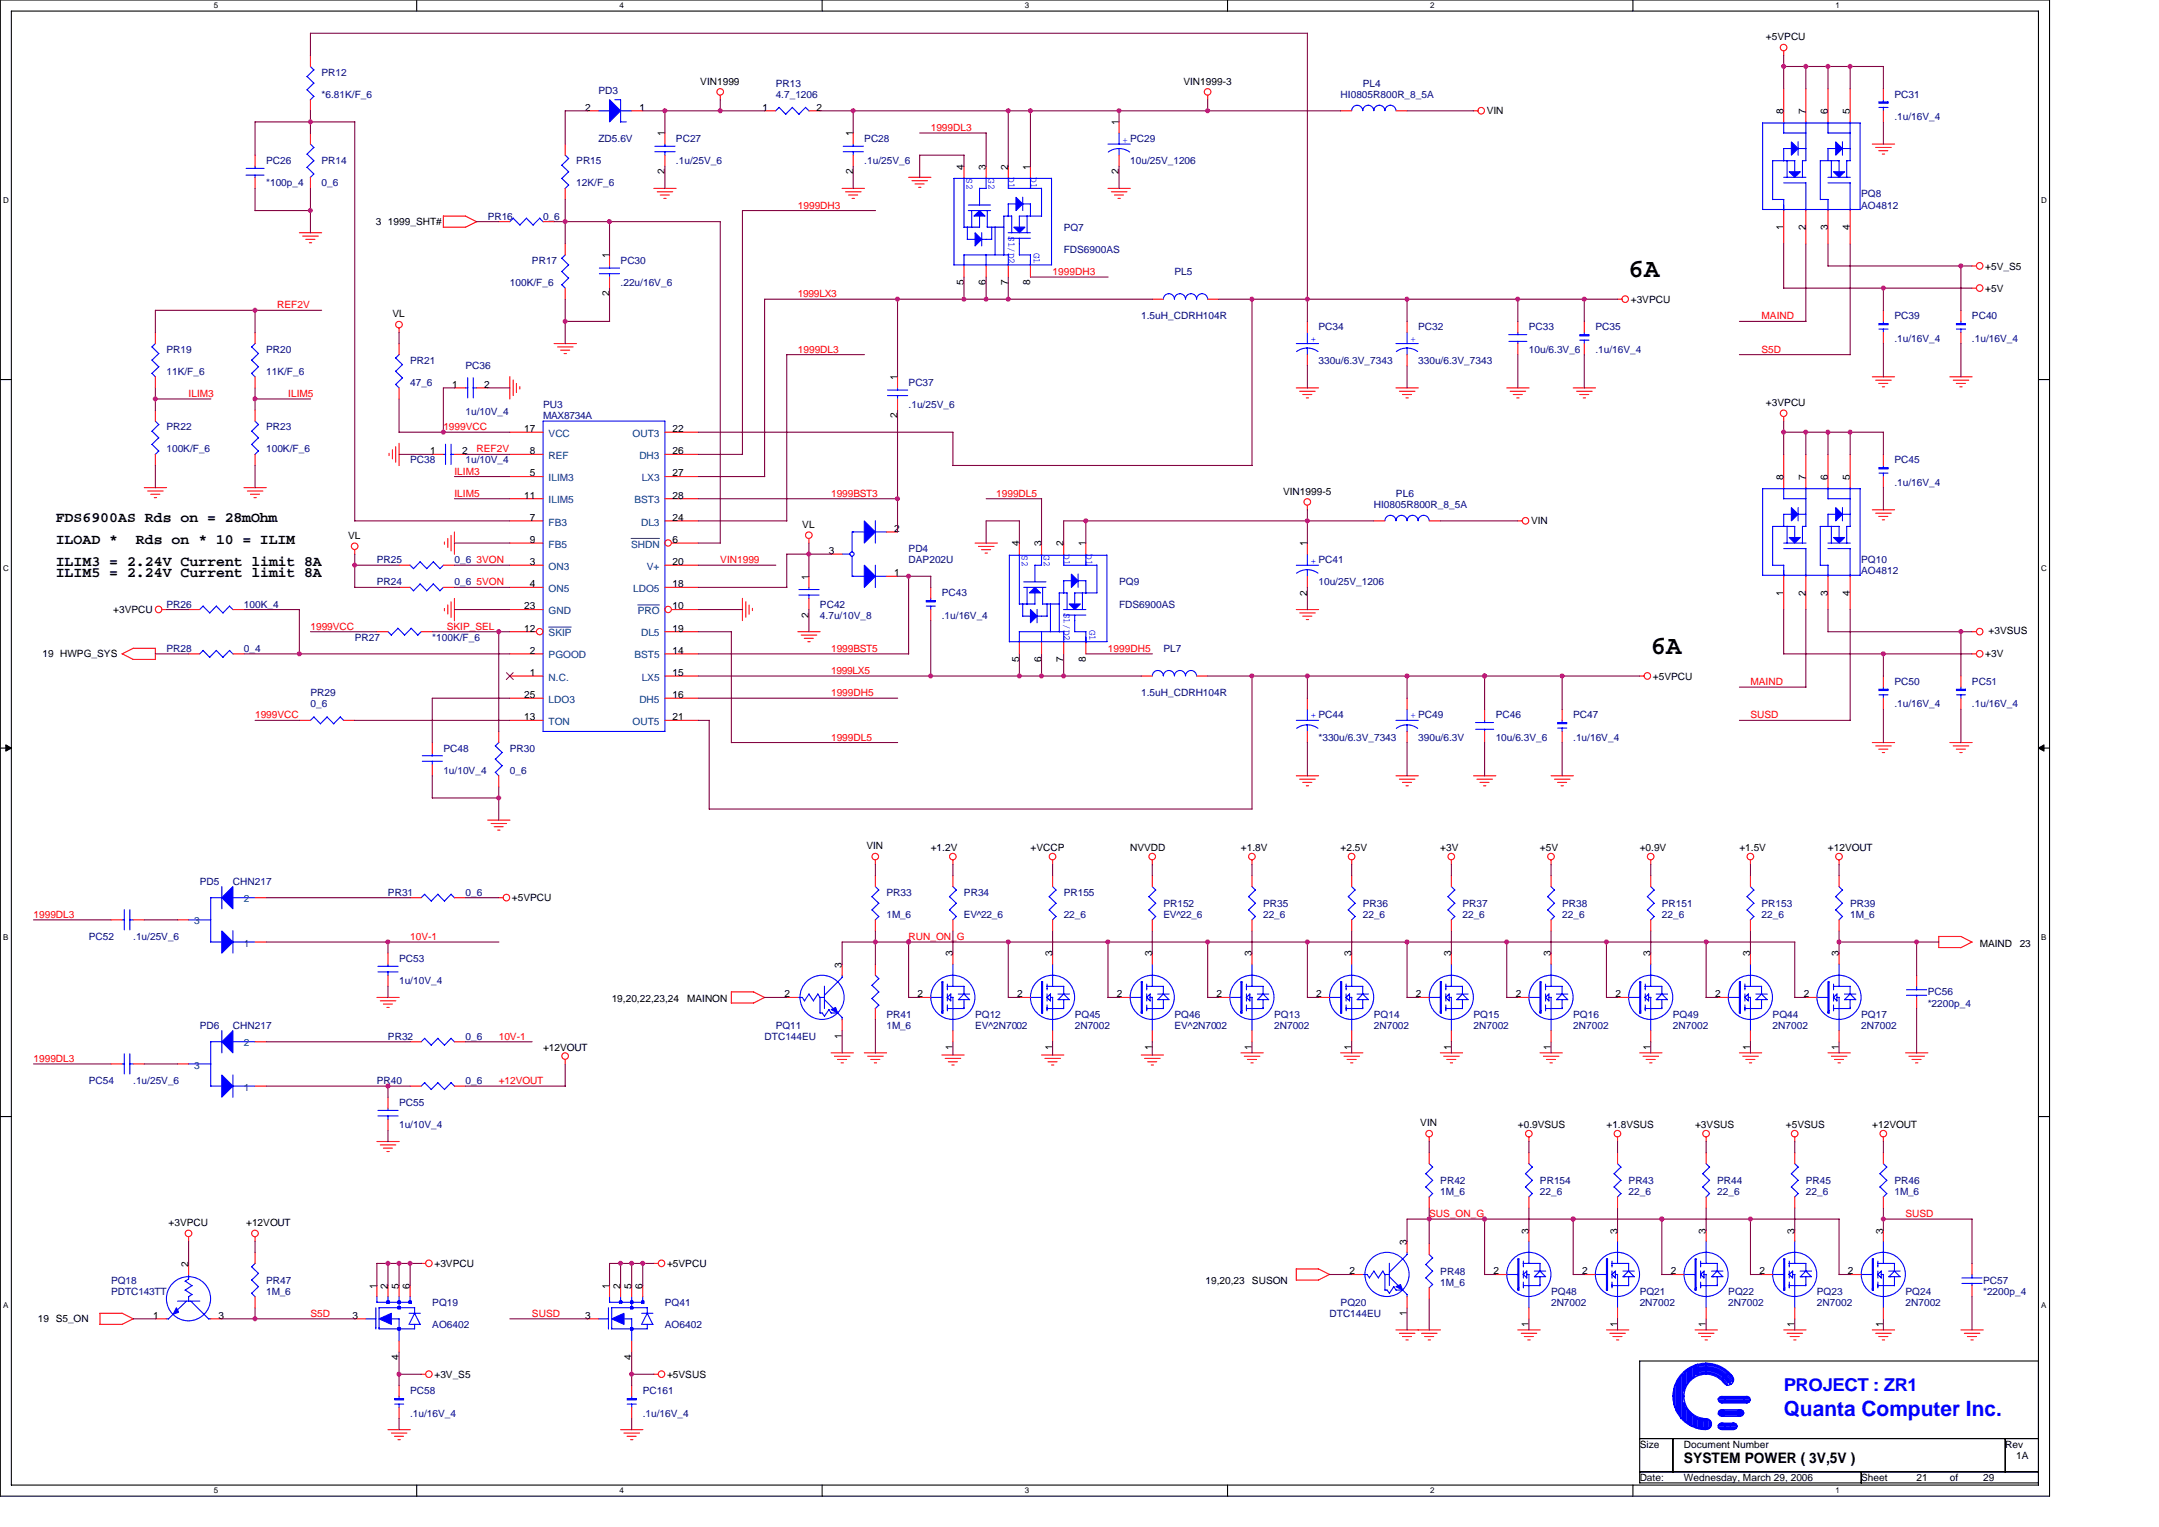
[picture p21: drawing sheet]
<svg xmlns="http://www.w3.org/2000/svg" width="297mm" height="210mm" viewBox="0 0 297 210" stroke-linecap="round" stroke-linejoin="round" font-family="sans-serif">
<defs><g id="words">
<g font-size="3.7">
<text x="224.1" y="38.1">6A</text>
<text x="227.1" y="89.9">6A</text>
</g>
<text font-size="2.9" fill="#00f" x="245.4" y="194.7">Quanta Computer Inc.</text>
<text font-size="2.4" fill="#00f" x="245.4" y="191.2">PROJECT : ZR1</text>
<g font-size="2">
<text x="7.7" y="71.8">FDS6900AS Rds on = 28mOhm</text>
<text x="7.7" y="77.9">ILIM3 = 2.24V Current limit 8A</text>
<text x="7.7" y="74.8">ILOAD *</text>
<text x="18.7" y="74.8">Rds on * 10 = ILIM</text>
<text x="7.7" y="79.4">ILIM5 = 2.24V Current limit 8A</text>
<text x="231.7" y="201.2">SYSTEM POWER ( 3V,5V )</text>
</g>
<g font-size="1.4">
<text x="243" y="5.5">+5VPCU</text>
<text x="96.3" y="11.6">VIN1999</text>
<text x="162.8" y="11.6">VIN1999-3</text>
<text x="80.5" y="15.2">2</text>
<text x="88" y="15.2">1</text>
<text x="104.9" y="15.2">1</text>
<text x="112.3" y="15.2">2</text>
<text x="153.9" y="17.2" transform="rotate(-90 153.9 17.2)">1</text>
<text x="204.6" y="15.7">VIN</text>
<text x="245.4" y="15.7" transform="rotate(-90 245.4 15.7)">8</text>
<text x="248.4" y="15.7" transform="rotate(-90 248.4 15.7)">7</text>
<text x="251.5" y="15.7" transform="rotate(-90 251.5 15.7)">6</text>
<text x="254.5" y="15.7" transform="rotate(-90 254.5 15.7)">5</text>
<text x="91.5" y="24" transform="rotate(-90 91.5 24)">2</text>
<text x="91.5" y="18.8" transform="rotate(-90 91.5 18.8)">1</text>
<text x="117.4" y="24" transform="rotate(-90 117.4 24)">2</text>
<text x="117.4" y="18.8" transform="rotate(-90 117.4 18.8)">1</text>
<text x="132.6" y="23.3" transform="rotate(-90 132.6 23.3)">4</text>
<text x="135.7" y="23.3" transform="rotate(-90 135.7 23.3)">3</text>
<text x="138.7" y="23.3" transform="rotate(-90 138.7 23.3)">2</text>
<text x="141.7" y="23.3" transform="rotate(-90 141.7 23.3)">1</text>
<text x="153.9" y="24" transform="rotate(-90 153.9 24)">2</text>
<text x="51.7" y="31">3</text>
<text x="53.4" y="31">1999_SHT#</text>
<text x="83.8" y="35.5" transform="rotate(-90 83.8 35.5)">1</text>
<text x="245.4" y="31.6" transform="rotate(-90 245.4 31.6)">1</text>
<text x="248.4" y="31.6" transform="rotate(-90 248.4 31.6)">2</text>
<text x="251.5" y="31.6" transform="rotate(-90 251.5 31.6)">3</text>
<text x="254.5" y="31.6" transform="rotate(-90 254.5 31.6)">4</text>
<text x="83.8" y="40.7" transform="rotate(-90 83.8 40.7)">2</text>
<text x="132.6" y="39.2" transform="rotate(-90 132.6 39.2)">5</text>
<text x="135.7" y="39.2" transform="rotate(-90 135.7 39.2)">6</text>
<text x="138.7" y="39.2" transform="rotate(-90 138.7 39.2)">7</text>
<text x="141.7" y="39.2" transform="rotate(-90 141.7 39.2)">8</text>
<text x="224.4" y="41.6">+3VPCU</text>
<text x="273.1" y="37.1">+5V_S5</text>
<text x="273.1" y="40.1">+5V</text>
<text x="54" y="43.6">VL</text>
<text x="62.2" y="53.3">1</text>
<text x="66.6" y="53.3">2</text>
<text x="123.5" y="52.3" transform="rotate(-90 123.5 52.3)">1</text>
<text x="72.1" y="59.4">17</text>
<text x="92.5" y="59.4">22</text>
<text x="123.5" y="57.5" transform="rotate(-90 123.5 57.5)">2</text>
<text x="243" y="55.8">+3VPCU</text>
<text x="59.2" y="62.5">1</text>
<text x="63.6" y="62.5">2</text>
<text x="72.9" y="65.5">5</text>
<text x="72.9" y="62.5">8</text>
<text x="92.5" y="62.5">26</text>
<text x="92.5" y="65.5">27</text>
<text x="245.4" y="66" transform="rotate(-90 245.4 66)">8</text>
<text x="248.4" y="66" transform="rotate(-90 248.4 66)">7</text>
<text x="251.5" y="66" transform="rotate(-90 251.5 66)">6</text>
<text x="254.5" y="66" transform="rotate(-90 254.5 66)">5</text>
<text x="72.1" y="68.6">11</text>
<text x="72.9" y="71.6">7</text>
<text x="92.5" y="68.6">28</text>
<text x="92.5" y="71.6">24</text>
<text x="176.5" y="68">VIN1999-5</text>
<text x="47.9" y="74.1">VL</text>
<text x="72.9" y="74.7">9</text>
<text x="72.9" y="77.7">3</text>
<text x="92.5" y="74.7">6</text>
<text x="92.5" y="77.7">20</text>
<text x="110.4" y="72.6">VL</text>
<text x="114" y="76.2">3</text>
<text x="123" y="73.1">2</text>
<text x="140.2" y="75.1" transform="rotate(-90 140.2 75.1)">4</text>
<text x="143.3" y="75.1" transform="rotate(-90 143.3 75.1)">3</text>
<text x="146.3" y="75.1" transform="rotate(-90 146.3 75.1)">2</text>
<text x="149.4" y="75.1" transform="rotate(-90 149.4 75.1)">1</text>
<text x="179.8" y="75.1" transform="rotate(-90 179.8 75.1)">1</text>
<text x="210.6" y="72.1">VIN</text>
<text x="72.1" y="83.8">23</text>
<text x="72.9" y="80.8">4</text>
<text x="92.5" y="83.8">10</text>
<text x="92.5" y="80.8">18</text>
<text x="111.3" y="79.7" transform="rotate(-90 111.3 79.7)">1</text>
<text x="123" y="79.2">1</text>
<text x="179.8" y="81.9" transform="rotate(-90 179.8 81.9)">2</text>
<text x="245.4" y="81.9" transform="rotate(-90 245.4 81.9)">1</text>
<text x="248.4" y="81.9" transform="rotate(-90 248.4 81.9)">2</text>
<text x="251.5" y="81.9" transform="rotate(-90 251.5 81.9)">3</text>
<text x="254.5" y="81.9" transform="rotate(-90 254.5 81.9)">4</text>
<text x="15.6" y="84.3">+3VPCU</text>
<text x="72.1" y="86.8">12</text>
<text x="72.9" y="89.9">2</text>
<text x="92.5" y="86.8">19</text>
<text x="92.5" y="89.9">14</text>
<text x="111.3" y="84.9" transform="rotate(-90 111.3 84.9)">2</text>
<text x="273.6" y="87.2">+3VSUS</text>
<text x="5.8" y="90.4">19 HWPG_SYS</text>
<text x="72.1" y="96">25</text>
<text x="72.9" y="92.9">1</text>
<text x="92.5" y="92.9">15</text>
<text x="92.5" y="96">16</text>
<text x="140.2" y="91" transform="rotate(-90 140.2 91)">5</text>
<text x="143.3" y="91" transform="rotate(-90 143.3 91)">6</text>
<text x="146.3" y="91" transform="rotate(-90 146.3 91)">7</text>
<text x="149.4" y="91" transform="rotate(-90 149.4 91)">8</text>
<text x="227.4" y="93.5">+5VPCU</text>
<text x="273.1" y="90.4">+3V</text>
<text x="72.1" y="99">13</text>
<text x="92.5" y="99">21</text>
<text x="119.2" y="116.8">VIN</text>
<text x="128.1" y="117.1">+1.2V</text>
<text x="141.8" y="117.1">+VCCP</text>
<text x="155.5" y="117.1">NVVDD</text>
<text x="170.7" y="117.1">+1.8V</text>
<text x="184.4" y="117.1">+2.5V</text>
<text x="198.2" y="117.1">+3V</text>
<text x="211.9" y="117.1">+5V</text>
<text x="225.6" y="117.1">+0.9V</text>
<text x="239.3" y="117.1">+1.5V</text>
<text x="251.5" y="117.1">+12VOUT</text>
<text x="70.4" y="123.9">+5VPCU</text>
<text x="131.1" y="131.5" transform="rotate(-90 131.1 131.5)">3</text>
<text x="144.8" y="131.5" transform="rotate(-90 144.8 131.5)">3</text>
<text x="158.5" y="131.5" transform="rotate(-90 158.5 131.5)">3</text>
<text x="172.2" y="131.5" transform="rotate(-90 172.2 131.5)">3</text>
<text x="185.9" y="131.5" transform="rotate(-90 185.9 131.5)">3</text>
<text x="199.7" y="131.5" transform="rotate(-90 199.7 131.5)">3</text>
<text x="213.4" y="131.5" transform="rotate(-90 213.4 131.5)">3</text>
<text x="227.1" y="131.5" transform="rotate(-90 227.1 131.5)">3</text>
<text x="240.8" y="131.5" transform="rotate(-90 240.8 131.5)">3</text>
<text x="253" y="131.5" transform="rotate(-90 253 131.5)">3</text>
<text x="272.4" y="130.2">MAIND</text>
<text x="277.9" y="130.2">23</text>
<text x="84.2" y="137.8">19,20,22,23,24</text>
<text x="94.5" y="137.8">MAINON</text>
<text x="107.9" y="137.1">2</text>
<text x="115.8" y="133.1" transform="rotate(-90 115.8 133.1)">3</text>
<text x="126.2" y="137.1">2</text>
<text x="140" y="137.1">2</text>
<text x="153.7" y="137.1">2</text>
<text x="167.4" y="137.1">2</text>
<text x="181.1" y="137.1">2</text>
<text x="194.8" y="137.1">2</text>
<text x="208.5" y="137.1">2</text>
<text x="222.2" y="137.1">2</text>
<text x="236" y="137.1">2</text>
<text x="248.2" y="137.1">2</text>
<text x="115.8" y="142.9" transform="rotate(-90 115.8 142.9)">1</text>
<text x="74.7" y="144.5">+12VOUT</text>
<text x="131.1" y="144.4" transform="rotate(-90 131.1 144.4)">1</text>
<text x="144.8" y="144.4" transform="rotate(-90 144.8 144.4)">1</text>
<text x="158.5" y="144.4" transform="rotate(-90 158.5 144.4)">1</text>
<text x="172.2" y="144.4" transform="rotate(-90 172.2 144.4)">1</text>
<text x="185.9" y="144.4" transform="rotate(-90 185.9 144.4)">1</text>
<text x="199.7" y="144.4" transform="rotate(-90 199.7 144.4)">1</text>
<text x="213.4" y="144.4" transform="rotate(-90 213.4 144.4)">1</text>
<text x="227.1" y="144.4" transform="rotate(-90 227.1 144.4)">1</text>
<text x="240.8" y="144.4" transform="rotate(-90 240.8 144.4)">1</text>
<text x="253" y="144.4" transform="rotate(-90 253 144.4)">1</text>
<text x="195.4" y="154.9">VIN</text>
<text x="208.8" y="155.2">+0.9VSUS</text>
<text x="221" y="155.2">+1.8VSUS</text>
<text x="233.2" y="155.2">+3VSUS</text>
<text x="245.7" y="155.2">+5VSUS</text>
<text x="257.6" y="155.2">+12VOUT</text>
<text x="23.2" y="168.6">+3VPCU</text>
<text x="33.9" y="168.6">+12VOUT</text>
<text x="193.6" y="171.2" transform="rotate(-90 193.6 171.2)">3</text>
<text x="210.3" y="169.6" transform="rotate(-90 210.3 169.6)">3</text>
<text x="222.5" y="169.6" transform="rotate(-90 222.5 169.6)">3</text>
<text x="234.7" y="169.6" transform="rotate(-90 234.7 169.6)">3</text>
<text x="246.9" y="169.6" transform="rotate(-90 246.9 169.6)">3</text>
<text x="259.1" y="169.6" transform="rotate(-90 259.1 169.6)">3</text>
<text x="25.9" y="174.2" transform="rotate(-90 25.9 174.2)">2</text>
<text x="51.8" y="177.2" transform="rotate(-90 51.8 177.2)">1</text>
<text x="53.4" y="177.2" transform="rotate(-90 53.4 177.2)">2</text>
<text x="54.9" y="177.2" transform="rotate(-90 54.9 177.2)">5</text>
<text x="56.4" y="177.2" transform="rotate(-90 56.4 177.2)">6</text>
<text x="59.8" y="174.2">+3VPCU</text>
<text x="83.8" y="177.2" transform="rotate(-90 83.8 177.2)">1</text>
<text x="85.4" y="177.2" transform="rotate(-90 85.4 177.2)">2</text>
<text x="86.9" y="177.2" transform="rotate(-90 86.9 177.2)">5</text>
<text x="88.4" y="177.2" transform="rotate(-90 88.4 177.2)">6</text>
<text x="91.8" y="174.2">+5VPCU</text>
<text x="165.9" y="176.5">19,20,23</text>
<text x="172.3" y="176.5">SUSON</text>
<text x="185.7" y="175.2">2</text>
<text x="205.5" y="175.2">2</text>
<text x="217.7" y="175.2">2</text>
<text x="229.9" y="175.2">2</text>
<text x="242.1" y="175.2">2</text>
<text x="254.3" y="175.2">2</text>
<text x="5.2" y="181.8">19 S5_ON</text>
<text x="21.1" y="181.3">1</text>
<text x="30.1" y="181.3">3</text>
<text x="48.5" y="181.3">3</text>
<text x="80.5" y="181.3">3</text>
<text x="193.6" y="181" transform="rotate(-90 193.6 181)">1</text>
<text x="210.3" y="182.5" transform="rotate(-90 210.3 182.5)">1</text>
<text x="222.5" y="182.5" transform="rotate(-90 222.5 182.5)">1</text>
<text x="234.7" y="182.5" transform="rotate(-90 234.7 182.5)">1</text>
<text x="246.9" y="182.5" transform="rotate(-90 246.9 182.5)">1</text>
<text x="259.1" y="182.5" transform="rotate(-90 259.1 182.5)">1</text>
<text x="54.9" y="187" transform="rotate(-90 54.9 187)">4</text>
<text x="59.8" y="189.5">+3V_S5</text>
<text x="86.9" y="187" transform="rotate(-90 86.9 187)">4</text>
<text x="91.8" y="189.5">+5VSUS</text>
<text x="225.6" y="199.1">Size</text>
<text x="225.6" y="203.6">Date:</text>
<text x="231.7" y="199.1">Document Number</text>
<text x="231.7" y="203.6">Wednesday, March 29, 2006</text>
<text x="256.1" y="203.6">Sheet</text>
<text x="263.7" y="203.6">21</text>
<text x="268.3" y="203.6">of</text>
<text x="272.8" y="203.6">29</text>
<text x="275.9" y="199.1">Rev</text>
<text x="277.4" y="200.6">1A</text>
</g>
<g font-size="1.4" fill="#000080">
<text x="44.2" y="10.4">PR12</text>
<text x="106.7" y="11.9">PR13</text>
<text x="187.5" y="11.9">PL4</text>
<text x="44.2" y="13.4">*6.81K/F_6</text>
<text x="82.3" y="13">PD3</text>
<text x="106.7" y="13.4">4.7_1206</text>
<text x="184.4" y="13.4">HI0805R800R_8_5A</text>
<text x="260.6" y="16.5">.1u/16V_4</text>
<text x="260.6" y="13.4">PC31</text>
<text x="36.6" y="22.6">PC26</text>
<text x="44.2" y="22.6">PR14</text>
<text x="79.3" y="22.6">PR15</text>
<text x="82.3" y="19.5">ZD5.6V</text>
<text x="93" y="19.5">PC27</text>
<text x="93" y="22.6">.1u/25V_6</text>
<text x="118.9" y="19.5">PC28</text>
<text x="118.9" y="22.6">.1u/25V_6</text>
<text x="155.5" y="22.6">10u/25V_1206</text>
<text x="36.6" y="25.6">*100p_4</text>
<text x="44.2" y="25.6">0_6</text>
<text x="79.3" y="25.6">12K/F_6</text>
<text x="256.1" y="27.2">PQ8</text>
<text x="256.1" y="28.7">AO4812</text>
<text x="67.1" y="30.2">PR16</text>
<text x="74.7" y="30.2">0_6</text>
<text x="146.3" y="31.7">PQ7</text>
<text x="146.3" y="34.8">FDS6900AS</text>
<text x="70.1" y="39.3">100K/F_6</text>
<text x="73.2" y="36.3">PR17</text>
<text x="85.4" y="36.3">PC30</text>
<text x="85.4" y="39.3">.22u/16V_6</text>
<text x="161.6" y="37.8">PL5</text>
<text x="157" y="43.9">1.5uH_CDRH104R</text>
<text x="181.4" y="45.4">PC34</text>
<text x="195.1" y="45.4">PC32</text>
<text x="210.4" y="45.4">PC33</text>
<text x="219.5" y="45.4">PC35</text>
<text x="260.6" y="47">.1u/16V_4</text>
<text x="260.6" y="43.9">PC39</text>
<text x="271.3" y="47">.1u/16V_4</text>
<text x="271.3" y="43.9">PC40</text>
<text x="22.9" y="48.5">PR19</text>
<text x="22.9" y="51.5">11K/F_6</text>
<text x="36.6" y="48.5">PR20</text>
<text x="36.6" y="51.5">11K/F_6</text>
<text x="56.4" y="50">PR21</text>
<text x="56.4" y="53.1">47_6</text>
<text x="64" y="50.8">PC36</text>
<text x="125" y="53.1">PC37</text>
<text x="181.4" y="50">330u/6.3V_7343</text>
<text x="195.1" y="50">330u/6.3V_7343</text>
<text x="210.4" y="48.5">10u/6.3V_6</text>
<text x="219.5" y="48.5">.1u/16V_4</text>
<text x="22.9" y="59.2">PR22</text>
<text x="36.6" y="59.2">PR23</text>
<text x="64" y="57">1u/10V_4</text>
<text x="74.7" y="56.1">PU3</text>
<text x="74.7" y="57.6">MAX8734A</text>
<text x="125" y="56.1">.1u/25V_6</text>
<text x="22.9" y="62.2">100K/F_6</text>
<text x="36.6" y="62.2">100K/F_6</text>
<text x="56.4" y="63.7">PC38</text>
<text x="64" y="63.7">1u/10V_4</text>
<text x="260.6" y="63.7">PC45</text>
<text x="189" y="69.8">HI0805R800R_8_5A</text>
<text x="192.1" y="68.3">PL6</text>
<text x="260.6" y="66.8">.1u/16V_4</text>
<text x="51.9" y="77.4">PR25</text>
<text x="62.5" y="77.4">0_6</text>
<text x="125" y="75.9">PD4</text>
<text x="125" y="77.4">DAP202U</text>
<text x="256.1" y="77.4">PQ10</text>
<text x="22.9" y="83.5">PR26</text>
<text x="33.6" y="83.5">100K_4</text>
<text x="51.9" y="80.5">PR24</text>
<text x="62.5" y="80.5">0_6</text>
<text x="112.8" y="83.5">PC42</text>
<text x="129.6" y="82">PC43</text>
<text x="154" y="80.5">PQ9</text>
<text x="154" y="83.5">FDS6900AS</text>
<text x="181.4" y="80.5">10u/25V_1206</text>
<text x="256.1" y="79">AO4812</text>
<text x="22.9" y="89.6">PR28</text>
<text x="33.6" y="89.6">0_4</text>
<text x="48.8" y="88.1">PR27</text>
<text x="59.5" y="88.1">*100K/F_6</text>
<text x="112.8" y="85.1">4.7u/10V_8</text>
<text x="129.6" y="85.1">.1u/16V_4</text>
<text x="160.1" y="89.6">PL7</text>
<text x="42.7" y="95.7">PR29</text>
<text x="157" y="95.7">1.5uH_CDRH104R</text>
<text x="260.6" y="94.2">PC50</text>
<text x="271.3" y="94.2">PC51</text>
<text x="42.7" y="97.3">0_6</text>
<text x="181.4" y="101.8">*330u/6.3V_7343</text>
<text x="195.1" y="101.8">390u/6.3V</text>
<text x="205.8" y="98.8">PC46</text>
<text x="205.8" y="101.8">10u/6.3V_6</text>
<text x="216.4" y="101.8">.1u/16V_4</text>
<text x="216.4" y="98.8">PC47</text>
<text x="260.6" y="97.3">.1u/16V_4</text>
<text x="271.3" y="97.3">.1u/16V_4</text>
<text x="61" y="103.4">PC48</text>
<text x="61" y="106.4">1u/10V_4</text>
<text x="70.1" y="103.4">PR30</text>
<text x="70.1" y="106.4">0_6</text>
<text x="27.5" y="121.6">PD5</text>
<text x="32" y="121.6">CHN217</text>
<text x="53.4" y="123.2">PR31</text>
<text x="64" y="123.2">0_6</text>
<text x="122" y="123.2">PR33</text>
<text x="132.6" y="123.2">PR34</text>
<text x="146.3" y="123.2">PR155</text>
<text x="160.1" y="124.7">PR152</text>
<text x="173.8" y="124.7">PR35</text>
<text x="187.5" y="124.7">PR36</text>
<text x="201.2" y="124.7">PR37</text>
<text x="214.9" y="124.7">PR38</text>
<text x="228.6" y="124.7">PR151</text>
<text x="242.4" y="124.7">PR153</text>
<text x="254.5" y="124.7">PR39</text>
<text x="12.2" y="129.3">PC52</text>
<text x="18.3" y="129.3">.1u/25V_6</text>
<text x="122" y="126.2">1M_6</text>
<text x="132.6" y="126.2">EV^22_6</text>
<text x="146.3" y="126.2">22_6</text>
<text x="160.1" y="126.2">EV^22_6</text>
<text x="173.8" y="126.2">22_6</text>
<text x="187.5" y="126.2">22_6</text>
<text x="201.2" y="126.2">22_6</text>
<text x="214.9" y="126.2">22_6</text>
<text x="228.6" y="126.2">22_6</text>
<text x="242.4" y="126.2">22_6</text>
<text x="254.5" y="126.2">1M_6</text>
<text x="54.9" y="132.3">PC53</text>
<text x="54.9" y="135.4">1u/10V_4</text>
<text x="265.2" y="136.9">PC56</text>
<text x="27.5" y="141.5">PD6</text>
<text x="32" y="141.5">CHN217</text>
<text x="53.4" y="143">PR32</text>
<text x="64" y="143">0_6</text>
<text x="105.2" y="143">DTC144EU</text>
<text x="106.7" y="141.5">PQ11</text>
<text x="122" y="139.9">PR41</text>
<text x="122" y="141.5">1M_6</text>
<text x="134.2" y="139.9">PQ12</text>
<text x="134.2" y="141.5">EV^2N7002</text>
<text x="147.9" y="139.9">PQ45</text>
<text x="147.9" y="141.5">2N7002</text>
<text x="161.6" y="139.9">PQ46</text>
<text x="161.6" y="141.5">EV^2N7002</text>
<text x="175.3" y="139.9">PQ13</text>
<text x="175.3" y="141.5">2N7002</text>
<text x="189" y="139.9">PQ14</text>
<text x="189" y="141.5">2N7002</text>
<text x="202.7" y="139.9">PQ15</text>
<text x="202.7" y="141.5">2N7002</text>
<text x="216.4" y="139.9">PQ16</text>
<text x="216.4" y="141.5">2N7002</text>
<text x="230.2" y="139.9">PQ49</text>
<text x="230.2" y="141.5">2N7002</text>
<text x="243.9" y="139.9">PQ44</text>
<text x="243.9" y="141.5">2N7002</text>
<text x="256.1" y="139.9">PQ17</text>
<text x="256.1" y="141.5">2N7002</text>
<text x="265.2" y="138.4">*2200p_4</text>
<text x="12.2" y="149.1">PC54</text>
<text x="18.3" y="149.1">.1u/25V_6</text>
<text x="51.9" y="149.1">PR40</text>
<text x="64" y="149.1">0_6</text>
<text x="54.9" y="152.1">PC55</text>
<text x="54.9" y="155.2">1u/10V_4</text>
<text x="198.2" y="162.8">PR42</text>
<text x="198.2" y="164.3">1M_6</text>
<text x="211.9" y="162.8">PR154</text>
<text x="211.9" y="164.3">22_6</text>
<text x="224.1" y="162.8">PR43</text>
<text x="224.1" y="164.3">22_6</text>
<text x="236.3" y="162.8">PR44</text>
<text x="236.3" y="164.3">22_6</text>
<text x="248.5" y="162.8">PR45</text>
<text x="248.5" y="164.3">22_6</text>
<text x="260.6" y="162.8">PR46</text>
<text x="260.6" y="164.3">1M_6</text>
<text x="15.3" y="176.5">PQ18</text>
<text x="15.3" y="178">PDTC143TT</text>
<text x="36.6" y="176.5">PR47</text>
<text x="36.6" y="178">1M_6</text>
<text x="59.5" y="179.6">PQ19</text>
<text x="91.5" y="179.6">PQ41</text>
<text x="184.4" y="179.6">PQ20</text>
<text x="198.2" y="175.3">PR48</text>
<text x="198.2" y="176.8">1M_6</text>
<text x="213.4" y="178">PQ48</text>
<text x="213.4" y="179.6">2N7002</text>
<text x="225.6" y="178">PQ21</text>
<text x="225.6" y="179.6">2N7002</text>
<text x="237.8" y="178">PQ22</text>
<text x="237.8" y="179.6">2N7002</text>
<text x="250" y="178">PQ23</text>
<text x="250" y="179.6">2N7002</text>
<text x="262.2" y="178">PQ24</text>
<text x="262.2" y="179.6">2N7002</text>
<text x="272.8" y="176.5">PC57</text>
<text x="272.8" y="178">*2200p_4</text>
<text x="59.5" y="182.6">AO6402</text>
<text x="91.5" y="182.6">AO6402</text>
<text x="182.9" y="181.1">DTC144EU</text>
<text x="56.4" y="191.7">PC58</text>
<text x="88.4" y="191.7">PC161</text>
<text x="56.4" y="194.8">.1u/16V_4</text>
<text x="88.4" y="194.8">.1u/16V_4</text>
</g>
<g font-size="1.4" fill="#f00">
<text x="128.1" y="18">1999DL3</text>
<text x="109.8" y="28.7">1999DH3</text>
<text x="109.8" y="40.9">1999LX3</text>
<text x="144.8" y="37.8">1999DH3</text>
<text x="38.1" y="42.4">REF2V</text>
<text x="242.4" y="43.9">MAIND</text>
<text x="109.8" y="48.5">1999DL3</text>
<text x="242.4" y="48.5">S5D</text>
<text x="25.9" y="54.6">ILIM3</text>
<text x="39.7" y="54.6">ILIM5</text>
<text x="61" y="59.2">1999VCC</text>
<text x="62.5" y="65.3">ILIM3</text>
<text x="65.6" y="62.2">REF2V</text>
<text x="62.5" y="68.3">ILIM5</text>
<text x="114.3" y="68.3">1999BST3</text>
<text x="137.1" y="68.3">1999DL5</text>
<text x="65.6" y="77.4">3VON</text>
<text x="99.1" y="77.4">VIN1999</text>
<text x="65.6" y="80.5">5VON</text>
<text x="42.7" y="86.6">1999VCC</text>
<text x="61.5" y="86.6">SKIP_SEL</text>
<text x="114.3" y="89.6">1999BST5</text>
<text x="152.4" y="89.6">1999DH5</text>
<text x="114.3" y="95.7">1999DH5</text>
<text x="114.3" y="92.7">1999LX5</text>
<text x="240.8" y="94.2">MAIND</text>
<text x="35.1" y="98.8">1999VCC</text>
<text x="114.3" y="101.8">1999DL5</text>
<text x="240.8" y="98.8">SUSD</text>
<text x="4.6" y="126.2">1999DL3</text>
<text x="56.4" y="129.3">10V-1</text>
<text x="125" y="129.3">RUN_ON_G</text>
<text x="68.6" y="143">10V-1</text>
<text x="4.6" y="146">1999DL3</text>
<text x="68.6" y="149.1">+12VOUT</text>
<text x="196.6" y="167.4">SUS_ON_G</text>
<text x="262.2" y="167.4">SUSD</text>
<text x="42.7" y="181.1">S5D</text>
<text x="73.2" y="181.1">SUSD</text>
</g>
<g font-size="1.4" fill="#00f">
<text x="154.4" y="19.7">+ PC29</text>
<text x="133" y="24.5" transform="rotate(90 133 24.5)">S2</text>
<text x="136" y="24.5" transform="rotate(90 136 24.5)">G2</text>
<text x="138.8" y="24.4" transform="rotate(90 138.8 24.4)">D1</text>
<text x="141.8" y="24.4" transform="rotate(90 141.8 24.4)">D1</text>
<text x="138.8" y="32.5" transform="rotate(90 138.8 32.5)">S1/D2</text>
<text x="142.3" y="34.8" transform="rotate(90 142.3 34.8)">G1</text>
<text x="180.3" y="47">+</text>
<text x="194.1" y="47">+</text>
<text x="140.6" y="76.3" transform="rotate(90 140.6 76.3)">S2</text>
<text x="143.6" y="76.3" transform="rotate(90 143.6 76.3)">G2</text>
<text x="146.4" y="76.2" transform="rotate(90 146.4 76.2)">D1</text>
<text x="149.4" y="76.2" transform="rotate(90 149.4 76.2)">D1</text>
<text x="180.3" y="77.6">+ PC41</text>
<text x="146.4" y="84.3" transform="rotate(90 146.4 84.3)">S1/D2</text>
<text x="149.9" y="86.6" transform="rotate(90 149.9 86.6)">G1</text>
<text x="180.3" y="98.8">+ PC44</text>
<text x="194.1" y="98.8">+ PC49</text>
</g>
<g font-size="1.4" fill="#004080">
<text x="75.5" y="63.1">REF</text>
<text x="75.5" y="60.1">VCC</text>
<text x="87" y="60.1">OUT3</text>
<text x="88" y="63.1">DH3</text>
<text x="75.5" y="69.2">ILIM5</text>
<text x="75.5" y="66.2">ILIM3</text>
<text x="87.3" y="69.2">BST3</text>
<text x="88.3" y="66.2">LX3</text>
<text x="75.5" y="75.3">FB5</text>
<text x="75.5" y="72.3">FB3</text>
<text x="86.8" y="75.3">SHDN</text>
<text x="88.2" y="72.3">DL3</text>
<text x="75.5" y="78.4">ON3</text>
<text x="75.5" y="81.4">ON5</text>
<text x="87.1" y="81.4">LDO5</text>
<text x="89" y="78.4">V+</text>
<text x="75.5" y="84.5">GND</text>
<text x="75.5" y="87.5">SKIP</text>
<text x="87.7" y="84.5">PRO</text>
<text x="88.2" y="87.5">DL5</text>
<text x="75.5" y="93.6">N.C.</text>
<text x="75.5" y="90.6">PGOOD</text>
<text x="87.3" y="90.6">BST5</text>
<text x="88.3" y="93.6">LX5</text>
<text x="75.5" y="99.7">TON</text>
<text x="75.5" y="96.6">LDO3</text>
<text x="87" y="99.7">OUT5</text>
<text x="88" y="96.6">DH5</text>
<text x="33.6" y="124.1">2</text>
<text x="26.7" y="127.1">3</text>
<text x="33.6" y="130.2">1</text>
<text x="33.6" y="143.9">2</text>
<text x="26.7" y="146.9">3</text>
<text x="33.6" y="150">1</text>
</g>
<g font-size="1.1">
<text x="29.4" y="1.1">5</text>
<text x="85.2" y="1.1">4</text>
<text x="141" y="1.1">3</text>
<text x="196.8" y="1.1">2</text>
<text x="252.5" y="1.1">1</text>
<text x=".4" y="27.9">D</text>
<text x="280.8" y="27.9">D</text>
<text x=".4" y="78.5">C</text>
<text x="280.8" y="78.5">C</text>
<text x=".4" y="129.2">B</text>
<text x="280.8" y="129.2">B</text>
<text x=".4" y="179.9">A</text>
<text x="280.8" y="179.9">A</text>
<text x="29.4" y="205.4">5</text>
<text x="85.2" y="205.4">4</text>
<text x="141" y="205.4">3</text>
<text x="196.8" y="205.4">2</text>
<text x="252.5" y="205.4">1</text>
</g>
</g></defs>
<path d="M0 0h282v205.7h-282zM1.6 1.5h278.9v202.7h-278.9z" fill="none" stroke="#000" stroke-width=".15"/>
<g fill="#fff">
<path d="M29.4 .1h.6v1.3h-.6z"/>
<path d="M29.4 204.4h.6v1.2h-.6z"/>
</g>
<path d="M57.3 0v1.5M57.3 204.2v1.5" fill="none" stroke="#000" stroke-width=".15"/>
<g fill="#fff">
<path d="M85.2 .1h.6v1.3h-.6z"/>
<path d="M85.2 204.4h.6v1.2h-.6z"/>
</g>
<path d="M113.1 0v1.5M113.1 204.2v1.5" fill="none" stroke="#000" stroke-width=".15"/>
<g fill="#fff">
<path d="M141 .1h.6v1.3h-.6z"/>
<path d="M141 204.4h.6v1.2h-.6z"/>
</g>
<path d="M168.9 0v1.5M168.9 204.2v1.5" fill="none" stroke="#000" stroke-width=".15"/>
<g fill="#fff">
<path d="M196.8 .1h.6v1.3h-.6z"/>
<path d="M196.8 204.4h.6v1.2h-.6z"/>
</g>
<path d="M224.7 0v1.5M224.7 204.2v1.5" fill="none" stroke="#000" stroke-width=".15"/>
<g fill="#fff">
<path d="M252.5 .1h.6v1.3h-.6z"/>
<path d="M252.5 204.4h.6v1.2h-.6z"/>
<path d="M.4 26.9h.8v1.2h-.8z"/>
<path d="M280.8 26.9h.8v1.2h-.8z"/>
<path d="M.4 77.5h.8v1.3h-.8z"/>
<path d="M280.8 77.5h.8v1.3h-.8z"/>
</g>
<path d="M0 52.2h1.6M280.5 52.2h1.5" fill="none" stroke="#000" stroke-width=".15"/>
<g fill="#fff">
<path d="M.4 128.2h.7v1.2h-.7z"/>
<path d="M280.8 128.2h.8v1.2h-.8z"/>
</g>
<path d="M0 102.9h1.6M280.5 102.9h1.5" fill="none" stroke="#000" stroke-width=".15"/>
<path d="M.8 102.4l.8 .5-.8 .4zM280.5 102.9l.7-.5v.9z" fill="#000" stroke="#000" stroke-width=".14"/>
<g fill="#fff">
<path d="M.4 178.9h.8v1.2h-.8z"/>
<path d="M280.8 178.9h.8v1.2h-.8z"/>
</g>
<path d="M0 153.5h1.6M280.5 153.5h1.5M225.6 187.2h54.9v16.7h-54.9zM225.6 197.8h54.9M230.2 197.8v4.6M275.9 197.8v4.6M225.6 202.4h54.9M256.1 202.4v1.5" fill="none" stroke="#000" stroke-width=".15"/>
<g fill="none" stroke="#f00" stroke-width=".15">
<path d="M42.7 7.6v1.5M42.7 13.7v1.5M42.7 18.3v1.5M77.8 19.8v1.5M80.8 15.2h1.5M86.9 15.2h1.5M91.5 18.3v1.5M99.1 13.1v.6M105.2 15.2h1.5M111.3 15.2h1.5M117.4 18.3v1.5M154 16.8v1.5"/>
<path d="M166.2 13.1v.6M184.4 15.2h1.6M192.1 15.2h1.5M202.7 15.2h.6M245.4 7v.6M245.4 12.2v4.6M248.5 12.2v4.6M251.5 12.2v4.6M254.5 12.2v4.6M257.6 19.8h3.1M259.1 12.2v1.5M259.1 15.2v1.6"/>
<path d="M35.1 21.3v1.6M35.1 24.4v1.5M41.2 32h3.1M41.7 32.5h2.1M42.1 32.9h1.2M42.6 33.4h.3M42.7 24.4v1.5M61 29.7h3.1M61 29.7v1.5h3M64 29.7l1.6 .8M65.6 30.5l-1.6 .8M68.6 30.5h1.5"/>
<path d="M74.7 30.5h1.5M77.8 25.9v1.5M77.8 33.5v1.6M77.8 39.6v1.5M83.9 35.1v1.5M83.9 38.1v1.5M90 25.9h3M90.4 26.4h2.2M90.8 26.8h1.3M91.3 27.3h.3M91.5 21.3v1.6M115.9 25.9h3"/>
<path d="M116.3 26.4h2.2M116.8 26.8h1.2M117.2 27.3h.4M117.4 21.3v1.6M125 24.4h3.1M125.5 24.8h2.1M125.9 25.3h1.2M126.4 25.8h.3M132.6 22.9v1.5M132.6 36.6v1.5M135.7 22.9v1.5M135.7 36.6v1.5"/>
<path d="M138.7 22.9v1.5M138.7 36.6v1.5M141.8 22.9v1.5M141.8 36.6v1.5M152.4 25.9h3.1M152.9 26.4h2.1M153.3 26.8h1.3M153.8 27.3h.3M154 21.3v1.6M245.4 29v4.5M248.5 29v4.5M251.5 29v4.5"/>
<path d="M254.5 29v4.5M258.1 20.3h2.1M258.5 20.7h1.2M259 21.2h.3M271.3 36.6h.6M271.3 39.6h.6M21.4 45.7v1.5M21.4 51.8v1.5M21.4 56.4v1.5M35.1 45.7v1.5M35.1 51.8v1.5M35.1 56.4v1.5"/>
<path d="M54.9 45.1v.6M54.9 47.2v1.6M54.9 53.3v1.6M62.5 53.3h1.5M65.6 53.3h1.5M70.1 51.8v3.1M70.1 59.4h4.6M70.6 52.3v2.1M71.1 52.7v1.3M71.5 53.2v.3M76.2 47.2h3.1M76.7 47.7h2.1"/>
<path d="M77.1 48.2h1.3M77.6 48.6h.3M91.5 59.4h4.6M123.5 51.8v1.5M123.5 54.9v1.5M158.5 41.1h1.6M166.2 41.1h1.5M178.3 53.3h3.1M178.8 53.8h2.2M179.2 54.3h1.3M179.7 54.7h.3M179.9 44.2v1.5"/>
<path d="M179.9 48.8v1.5M192.1 53.3h3M192.5 53.8h2.2M193 54.3h1.2M193.4 54.7h.4M193.6 44.2v1.5M193.6 48.8v1.5M207.3 53.3h3.1M207.8 53.8h2.1M208.2 54.3h1.2M208.7 54.7h.3M208.8 44.2v1.5"/>
<path d="M208.8 47.2v1.6M216.4 53.3h3.1M216.9 53.8h2.2M217.3 54.3h1.3M217.8 54.7h.3M218 44.2v1.5M218 47.2v1.6M222.5 41.1h.7M245.4 57.3v.6M257.6 51.8h3.1M258.1 52.3h2.1M258.5 52.7h1.2"/>
<path d="M259 53.2h.3M259.1 42.7v1.5M259.1 45.7v1.5M268.3 51.8h3M268.7 52.3h2.2M269.2 52.7h1.2M269.6 53.2h.4M269.8 42.7v1.5M269.8 45.7v1.5M19.9 67.1h3M20.3 67.5h2.2M20.7 68h1.3"/>
<path d="M21.2 68.4h.3M21.4 62.5v1.5M33.6 67.1h3M34 67.5h2.2M34.5 68h1.2M34.9 68.4h.4M35.1 62.5v1.5M48.8 75.6v.6M53.5 62.3v.4M54 61.8v1.3M54.4 61.4v2.2M54.9 61v3"/>
<path d="M54.9 77.7h1.5M59.5 62.5h1.5M61 77.7h1.5M61.1 74.5v.3M61.6 74v1.3M62.1 73.6v2.2M62.5 73.2v3M62.5 62.5h1.5M70.1 71.6h4.6M70.1 74.7h4.6M70.1 68.6h4.6M70.1 62.5h4.6"/>
<path d="M70.1 65.5h4.6M70.1 77.7h4.6M91.5 71.6h4.6M91.5 68.6h4.6M91.5 62.5h4.6M91.5 65.5h4.6M91.5 77.7h4.6M92.4 74.7h3.7M111.3 74.1v.6M111.3 79.2v1.6M114.3 76.2h1.6M122 79.2h1.5"/>
<path d="M122 73.2h1.5M134.2 74.7h3M134.6 75.1h2.2M135 75.6h1.3M135.5 76.1h.3M140.2 74.7v1.5M143.3 74.7v1.5M146.3 74.7v1.5M149.4 74.7v1.5M179.9 69.5v.6M179.9 74.7v1.5M179.9 79.2v1.6"/>
<path d="M189 71.6h1.5M196.6 71.6h1.6M208.8 71.6h.6M245.4 62.5v4.6M245.4 79.2v4.6M248.5 62.5v4.6M248.5 79.2v4.6M251.5 62.5v4.6M251.5 79.2v4.6M254.5 62.5v4.6M254.5 79.2v4.6M257.6 70.1h3.1"/>
<path d="M258.1 70.6h2.1M258.5 71h1.2M259 71.5h.3M259.1 62.5v1.5M259.1 65.5v1.6M16.8 89.9l1.5 .8M18.3 90.7h3.1M18.3 89.2h3.1M18.3 89.1l-1.5 .8M21.4 89.2v1.5M22.3 83.8h.6M25.9 89.9h1.6"/>
<path d="M25.9 83.8h1.6M32 89.9h1.6M32 83.8h1.6M41.2 99.1h1.5M47.3 99.1h1.5M51.9 86.9h1.5M54.9 80.8h1.5M58 86.9h1.5M61 80.8h1.5M61.1 83.7v.3M61.6 83.2v1.2M62.1 82.8v2.1"/>
<path d="M62.5 82.3v3.1M70.1 89.9h4.6M70.1 86.9h3.7M70.1 93h4.6M70.1 83.8h4.6M70.1 80.8h4.6M70.1 96h4.6M70.1 99.1h4.6M91.5 89.9h4.6M91.5 86.9h4.6M91.5 93h4.6M91.5 80.8h4.6"/>
<path d="M91.5 96h4.6M91.5 99.1h4.6M92.4 83.8h3.7M102.1 82.3v3M102.6 82.7v2.2M103.1 83.2v1.3M103.5 83.7v.3M109.8 86.9h3M110.2 87.3h2.2M110.7 87.8h1.2M111.1 88.2h.4M111.3 82.3v1.5"/>
<path d="M128.1 80.8v1.5M128.1 83.8v1.5M140.2 88.4v1.5M143.3 88.4v1.5M146.3 88.4v1.5M149.4 88.4v1.5M157 93h1.5M164.6 93h1.6M178.3 83.8h3.1M178.8 84.3h2.2M179.2 84.7h1.3M179.7 85.2h.3"/>
<path d="M179.9 96v1.5M193.6 96v1.5M204.3 97.5v1.6M214.9 97.5v1.6M225.6 93h.6M259.1 93v1.5M259.1 96v1.5M269.8 93v1.5M269.8 96v1.5M271.3 89.9h.6M271.3 86.9h.6M59.5 102.1v1.5"/>
<path d="M59.5 105.2v1.5M67.1 112.8h3.1M67.6 113.2h2.1M68 113.7h1.2M68.5 114.2h.3M68.6 100.6v1.5M68.6 106.7v1.5M120.4 118.3v.6M131.1 118.3v.6M144.8 118.3v.6M158.5 118.3v.6M172.3 118.3v.6"/>
<path d="M178.3 106.7h3.1M178.8 107.1h2.2M179.2 107.6h1.3M179.7 108.1h.3M179.9 100.6v1.5M186 118.3v.6M192.1 106.7h3M192.5 107.1h2.2M193 107.6h1.2M193.4 108.1h.4M193.6 100.6v1.5M199.7 118.3v.6"/>
<path d="M202.7 106.7h3.1M203.2 107.1h2.1M203.6 107.6h1.3M204.1 108.1h.3M204.3 100.6v1.5M213.4 118.3v.6M213.4 106.7h3.1M213.9 107.1h2.1M214.3 107.6h1.2M214.8 108.1h.3M214.9 100.6v1.5M227.1 118.3v.6"/>
<path d="M240.8 118.3v.6M253 118.3v.6M257.6 102.1h3.1M258.1 102.6h2.1M258.5 103h1.2M259 103.5h.3M268.3 102.1h3M268.7 102.6h2.2M269.2 103h1.2M269.6 103.5h.4M15.3 126.5h1.5M18.3 126.5h1.6"/>
<path d="M24.4 126.5h1.5M35.1 123.4h1.5M35.1 129.5h1.5M51.9 137.2h3M52.3 137.6h2.2M52.7 138.1h1.3M53.2 138.5h.3M53.4 131.1v1.5M53.4 134.1v1.5M56.4 123.4h1.6M62.5 123.4h1.5M68.6 123.4h.6"/>
<path d="M100.6 136.4h3.1M100.6 136.4v1.5h3.1M103.7 136.4l1.5 .8M105.2 137.2l-1.6 .7M108.2 137.2h1.6M115.9 132.6v1.5M120.4 120.4v1.5M120.4 126.5v1.5M120.4 132.6v1.5M120.4 138.7v1.5M126.5 137.2h1.6M131.1 120.4v1.5"/>
<path d="M131.1 126.5v1.5M131.1 131.1v1.5M140.2 137.2h1.6M144.8 120.4v1.5M144.8 126.5v1.5M144.8 131.1v1.5M154 137.2h1.5M158.5 120.4v1.5M158.5 126.5v1.5M158.5 131.1v1.5M167.7 137.2h1.5M172.3 120.4v1.5"/>
<path d="M172.3 126.5v1.5M172.3 131.1v1.5M181.4 137.2h1.5M186 120.4v1.5M186 126.5v1.5M186 131.1v1.5M195.1 137.2h1.5M199.7 120.4v1.5M199.7 126.5v1.5M199.7 131.1v1.5M208.8 137.2h1.6M213.4 120.4v1.5"/>
<path d="M213.4 126.5v1.5M213.4 131.1v1.5M222.5 137.2h1.6M227.1 120.4v1.5M227.1 126.5v1.5M227.1 131.1v1.5M236.3 137.2h1.5M240.8 120.4v1.5M240.8 126.5v1.5M240.8 131.1v1.5M248.5 137.2h1.5M253 120.4v1.5"/>
<path d="M253 126.5v1.5M253 131.1v1.5M263.7 134.1v1.5M263.7 137.2v1.5M266.7 130.3h3.1M266.7 128.8h3.1l1.5 .8M266.7 128.8v1.5M271.3 129.5l-1.5 .8M15.3 146.3h1.5M18.3 146.3h1.6M24.4 146.3h1.5M35.1 149.4h1.5"/>
<path d="M35.1 143.3h1.5M51.9 157h3M52.3 157.4h2.2M52.7 157.9h1.3M53.2 158.3h.3M53.4 150.9v1.5M53.4 153.9v1.5M56.4 149.4h1.6M56.4 143.3h1.6M62.5 149.4h1.5M62.5 143.3h1.5M77.8 145.7v.6"/>
<path d="M114.3 144.8h3.1M114.8 145.2h2.1M115.2 145.7h1.3M115.7 146.2h.3M115.9 140.2v1.5M118.9 144.8h3.1M119.4 145.2h2.1M119.8 145.7h1.2M120.3 146.2h.3M129.6 145.1h3M130 145.5h2.2M130.5 146h1.2"/>
<path d="M131 146.5h.3M131.1 141.7v1.6M143.3 145.1h3.1M143.8 145.5h2.1M144.2 146h1.2M144.7 146.5h.3M144.8 141.7v1.6M157 145.1h3.1M157.5 145.5h2.1M157.9 146h1.2M158.4 146.5h.3M158.5 141.7v1.6"/>
<path d="M170.7 144.8h3.1M171.2 145.2h2.1M171.6 145.7h1.3M172.1 146.2h.3M172.3 141.7v1.6M184.4 144.8h3.1M184.9 145.2h2.1M185.3 145.7h1.3M185.8 146.2h.3M186 141.7v1.6M196.6 156.4v.6M196.6 158.5v1.5"/>
<path d="M198.2 144.8h3M198.6 145.2h2.2M199 145.7h1.3M199.5 146.2h.4M199.7 141.7v1.6M210.4 156.4v.6M210.4 158.5v1.5M211.9 144.8h3M212.3 145.2h2.2M212.8 145.7h1.2M213.3 146.2h.3M213.4 141.7v1.6"/>
<path d="M222.5 156.4v.6M222.5 158.5v1.5M225.6 144.8h3.1M226.1 145.2h2.1M226.5 145.7h1.2M227 146.2h.3M227.1 141.7v1.6M234.7 156.4v.6M234.7 158.5v1.5M239.3 144.8h3.1M239.8 145.2h2.1M240.2 145.7h1.2"/>
<path d="M240.7 146.2h.3M240.8 141.7v1.6M246.9 156.4v.6M246.9 158.5v1.5M251.5 144.8h3.1M252 145.2h2.1M252.4 145.7h1.2M252.9 146.2h.3M253 141.7v1.6M259.1 156.4v.6M259.1 158.5v1.5M262.2 144.8h3"/>
<path d="M262.6 145.2h2.2M263.1 145.7h1.2M263.5 146.2h.4M25.9 170.1v.6M25.9 173.7v1.6M35.1 170.1v.6M35.1 172.2v1.5M35.1 178.3v1.5M51.9 176.8v1.5M53.4 176.8v1.5M54.9 176.8v1.5M56.4 176.8v1.5"/>
<path d="M57.9 173.7h.7M83.9 176.8v1.5M85.4 176.8v1.5M86.9 176.8v1.5M88.4 176.8v1.5M89.9 173.7h.7M181.4 174.5l1.5 .8M181.4 174.5h-3.1v1.5h3.1l1.5-.8M186 175.3h1.5M193.6 170.7v1.5M193.6 178.3v1.5M196.6 164.6v1.5"/>
<path d="M196.6 171v1.5M196.6 177.1v1.5M205.8 175.3h1.5M210.4 164.6v1.5M210.4 169.2v1.5M210.4 179.8v1.6M218 175.3h1.5M222.5 164.6v1.5M222.5 169.2v1.5M222.5 179.8v1.6M230.2 175.3h1.5M234.7 164.6v1.5"/>
<path d="M234.7 169.2v1.5M234.7 179.8v1.6M242.4 175.3h1.5M246.9 164.6v1.5M246.9 169.2v1.5M246.9 179.8v1.6M254.5 175.3h1.6M259.1 164.6v1.5M259.1 169.2v1.5M259.1 179.8v1.6M271.3 173.7v1.6M271.3 176.8v1.5"/>
<path d="M13.7 180.6h3.1M13.8 180.6v1.5h3l1.5-.8M16.8 180.6l1.5 .8M21.4 181.4h1.5M29 181.4h1.5M48.8 181.4h1.5M53.4 196.6h3M53.8 197.1h2.2M54.3 197.5h1.2M54.8 198h.3M54.9 184.4v1.5M54.9 190.5v1.5"/>
<path d="M54.9 193.5v1.6M57.9 189h.7M80.8 181.4h1.5M85.4 196.6h3.1M85.8 197.1h2.2M86.3 197.5h1.2M86.8 198h.3M86.9 184.4v1.5M86.9 190.5v1.5M86.9 193.5v1.6M89.9 189h.7M192.1 182.9h6.1"/>
<path d="M192.5 183.3h2.2M193 183.8h1.2M193.4 184.3h.4M195.6 183.3h2.1M196 183.8h1.2M196.5 184.3h.3M208.8 182.9h3.1M209.3 183.3h2.1M209.7 183.8h1.3M210.2 184.3h.3M221 182.9h3.1M221.5 183.3h2.1"/>
<path d="M221.9 183.8h1.3M222.4 184.3h.3M233.2 182.9h3.1M233.7 183.3h2.1M234.1 183.8h1.2M234.6 184.3h.3M245.4 182.9h3.1M245.9 183.3h2.1M246.3 183.8h1.2M246.8 184.3h.3M257.6 182.9h3.1M258.1 183.3h2.1"/>
<path d="M258.5 183.8h1.2M259 184.3h.3M269.8 182.9h3.1M270.3 183.3h2.1M270.7 183.8h1.2M271.2 184.3h.3"/>
<circle cx="99.1" cy="12.6" r=".45"/>
<circle cx="166.1" cy="12.6" r=".45"/>
<circle cx="203.8" cy="15.2" r=".45"/>
<circle cx="245.4" cy="6.5" r=".45"/>
<circle cx="272.4" cy="39.6" r=".45"/>
<circle cx="272.4" cy="36.6" r=".45"/>
<circle cx="54.9" cy="44.6" r=".45"/>
<circle cx="223.6" cy="41.1" r=".45"/>
<circle cx="245.4" cy="56.8" r=".45"/>
<circle cx="48.8" cy="75.1" r=".45"/>
<circle cx="91.9" cy="74.7" r=".44"/>
<circle cx="111.3" cy="73.6" r=".45"/>
<circle cx="179.9" cy="69" r=".45"/>
<circle cx="209.9" cy="71.6" r=".45"/>
<circle cx="21.8" cy="83.8" r=".45"/>
<circle cx="74.3" cy="86.9" r=".44"/>
<circle cx="91.9" cy="83.8" r=".44"/>
<circle cx="226.6" cy="93" r=".45"/>
<circle cx="272.4" cy="89.9" r=".45"/>
<circle cx="272.4" cy="86.9" r=".45"/>
<circle cx="120.4" cy="117.8" r=".45"/>
<circle cx="131.1" cy="117.8" r=".45"/>
<circle cx="144.8" cy="117.8" r=".45"/>
<circle cx="158.5" cy="117.8" r=".45"/>
<circle cx="172.2" cy="117.8" r=".45"/>
<circle cx="186" cy="117.8" r=".45"/>
<circle cx="199.7" cy="117.8" r=".45"/>
<circle cx="213.4" cy="117.8" r=".45"/>
<circle cx="227.1" cy="117.8" r=".45"/>
<circle cx="240.8" cy="117.8" r=".45"/>
<circle cx="253" cy="117.8" r=".45"/>
<circle cx="69.7" cy="123.4" r=".45"/>
<circle cx="77.8" cy="145.2" r=".45"/>
<circle cx="196.6" cy="155.9" r=".45"/>
<circle cx="210.3" cy="155.9" r=".45"/>
<circle cx="222.5" cy="155.9" r=".45"/>
<circle cx="234.7" cy="155.9" r=".45"/>
<circle cx="246.9" cy="155.9" r=".45"/>
<circle cx="259.1" cy="155.9" r=".45"/>
<circle cx="25.9" cy="169.6" r=".45"/>
<circle cx="35.1" cy="169.6" r=".45"/>
<circle cx="59" cy="173.7" r=".45"/>
<circle cx="91" cy="173.7" r=".45"/>
<circle cx="59" cy="189" r=".45"/>
<circle cx="91" cy="189" r=".45"/>
</g>
<g fill="none" stroke="#00f" stroke-width=".15">
<path d="M42.7 9.1l.5 .5M42.7 19.8l.5 .5M43.2 9.6l-1 .9 1 1M43.2 11.4l-1 1 1 .9M43.2 13.3l-.5 .4M82.3 15.2h1.6M84.6 13.7h.8v3.1M85.4 15.2h1.5M85.4 16.8h.8M91.5 19.8v.3M107.2 14.8l-.5 .4M109 14.8l-.9 .9-.9-.9"/>
<path d="M110.8 14.8l.5 .5M110.8 14.8l-.9 .9-.9-.9M117.4 19.8v.3M152.4 19.8h3.1M154 18.3v1.5M186 15.2a.76 .76 0 0 1 .7-.7 .76 .76 0 0 1 .8 .7 .76 .76 0 0 1 .8-.7 .76 .76 0 0 1 .7 .7 .76 .76 0 0 1 .8-.7 .76 .76 0 0 1 .7 .7 .76 .76 0 0 1 .8-.7 .76 .76 0 0 1 .8 .7M242.5 16.9v11.9h13.4v-11.9h-13.4M245.4 16.8v1.5h3.1M247.4 19.5v1.8M248.5 16.7v5.4M251.5 16.8v1.5h3.1M253.5 19.5v1.8"/>
<path d="M254.5 16.8v5.3M258.5 14.8h1.3M259.1 13.7v.3M259.1 14.8v.4M33.8 24.1h2.5M33.9 23.2h2.4M35.1 22.9v.3M35.1 24.1v.3M42.2 21.2l1 .9M42.2 23l1 .9M43.2 20.3l-1 .9M43.2 22.1l-1 .9"/>
<path d="M43.2 23.9l-.5 .5M70.6 30l.9 1M70.6 30l-.5 .5M72.4 30l1 1M72.5 30l-1 .9M74.2 30l.5 .5M74.3 30l-1 .9M77.3 37.3l.9 .9M77.3 35.5l.9 .9M77.3 22.7l.9 .9M77.3 24.5l.9 1M77.8 21.3l.4 .5"/>
<path d="M77.8 35l-.5 .5M78.2 21.8l-.9 .9M78.2 23.6l-.9 1M78.2 25.4l-.5 .5M78.2 38.2l-.9 .9 .5 .5M78.2 36.4l-.9 .9M82.5 37.6h2.7M82.5 36.9h2.7M83.9 36.6v.3M83.9 37.6v.5M90.1 20.9h2.8M90.1 20.1h2.8"/>
<path d="M91.5 20.8v.5M116 20.9h2.8M116 20.1h2.8M117.4 20.8v.5M131.2 24.5h13.5v11.9M131.3 36.4h13.4M131.3 24.5v11.9M132.6 35.1h6.1M132.6 31.2h2.2M132.6 24.4v6.9M132.6 35v1.6M133.1 31.2v1.7h1.1"/>
<path d="M133.2 29h3.1M133.2 28.2h3.1M133.7 29v2.3M134.8 29.7v1.6M135.1 32v1.8M135.7 24.4v1.5h-.9v2.3M135.7 35v1.6M135.8 29v2.3M135.8 31.2h2.3M136.4 31.2v1.7h-1.4M136.9 31.2v3.9M138.7 32.8h3.1"/>
<path d="M138.7 32h3.1M138.7 24.4v1.5h4.6v3.8M138.7 35v1.6M139.2 29.7h-1.1v5.4M139.2 29.7v2.3M139.8 28h-1.1v1.7M140.2 35.1h1.6v1.5M140.2 32.8v2.3M140.7 28h1.1v1.7M140.7 27.1v1.9M141.3 29.7v2.3M141.8 24.4v1.5"/>
<path d="M143.3 29.7h-3.1v1.6M152.5 20.9a2.38 2.38 0 0 1 1.4-.5h.1a2.42 2.42 0 0 1 1.4 .5M154 20.4v.9M245.4 25.1h3.1M245.4 24.4h3.1M245.9 22.1v2.3M246.5 20.4h-1.1v1.7M246.9 22.1v1.5M246.9 22.1h-3v5.3h1.5v1.6M247.4 20.4h1.1M248.5 25.1v3.9M248.5 22.1h-.5v2.3"/>
<path d="M251.5 25.1h3.1l-.1 3.9M251.5 24.4h3.1M251.5 20.4v1.7M251.5 27.4v1.6M251.5 20.4h1.1M252 22.1v2.3M253 22.1v1.5M253 22.1h-2.6v5.4l1.1-.1M253.5 20.4h1.1M254.1 22.1h.4M254.1 22.1v2.3M20.9 51.3l.5 .5"/>
<path d="M20.9 49.5l.9 .9M20.9 47.7l.9 .9M20.9 59.3l1 .9M21.4 57.9l.5 .5M21.4 47.2l-.5 .5M21.8 58.4l-.9 .9M21.9 50.4l-1 1M21.9 48.6l-1 .9M34.6 51.3l.5 .5M34.6 49.5l1 .9-1 1M34.6 47.7l1 .9M34.6 59.3l1 .9"/>
<path d="M35.1 57.9l.5 .5M35.1 47.2l-.5 .5M35.6 58.4l-1 .9M35.6 48.6l-1 .9M54.4 52.9l.5 .4M54.4 51l1 1M54.4 49.2l1 .9M54.9 48.7l-.5 .5M55.4 51.9l-1 1M55.4 50.1l-1 1M64 53.3h.4M64.3 51.9v2.8"/>
<path d="M65.1 53.3h.5M65.1 51.9v2.8M74.7 57.9h16.8v42.7h-16.8zM122.1 54.4h2.8M122.1 53.6h2.8M123.5 53.3v.4M123.5 54.4v.5M160.1 41.1a.76 .76 0 0 1 .7-.7 .76 .76 0 0 1 .8 .7 .76 .76 0 0 1 .7-.7 .76 .76 0 0 1 .8 .7 .76 .76 0 0 1 .8-.7 .76 .76 0 0 1 .7 .7 .76 .76 0 0 1 .8-.7 .76 .76 0 0 1 .8 .7M178.3 47.2h3.1M179.8 47.9h.1a2.42 2.42 0 0 1 1.4 .4M179.8 47.9a2.38 2.38 0 0 0-1.4 .4M179.9 45.7v1.6"/>
<path d="M179.9 47.9v.9M192.1 47.2h3M193.6 47.9a2.43 2.43 0 0 1 1.4 .4M193.6 47.9a2.38 2.38 0 0 0-1.5 .4M193.6 45.7v1.6M193.6 47.9v.9M207.6 46h2.5M207.6 46.9h2.5M208.8 45.7v.3M208.8 46.9v.3M217.4 46.8h1.2M218 45.7v.3"/>
<path d="M218 46.8v.4M258.5 45.3h1.3M259.1 44.2v.3M259.1 45.2v.5M269.2 45.3h1.2M269.8 44.2v.3M269.8 45.2v.5M20.9 61.1l1 .9M21.8 60.2l-.9 .9M21.8 62l-.4 .5M34.6 61.1l1 .9M35.6 60.2l-1 .9"/>
<path d="M35.6 62l-.5 .5M56.4 77.7l.5 .5M57.8 77.2l.9 1M57.8 77.3l-.9 .9M60.5 78.2l-.9-1-.9 1M61 77.7l-.5 .5M61 62.5h.3M61.3 61.1v2.8M62 62.5h.5M62.1 61.1v2.8M115.9 76.2h1M117.2 79.2h1.7"/>
<path d="M117.2 73.2h1.7M117.2 73.1v2.8M117.2 76.5v2.8M120.4 79.2h1.6M120.4 73.2h1.6M120.4 71.6v3.1M120.4 77.7v3.1M140.2 76.2v6.9h2.2v-1.6M142.4 77.7h.9M142.4 77.7v2.3M143.3 76.2v1.5M146.3 77.7h4.6"/>
<path d="M146.3 79.9h1.1M146.3 76.2v1.5M146.3 79.9v1.7M148.3 79.9h1.1v1.7M148.3 78.9v1.9M149.4 76.2v1.5M150.9 77.7v3.8h-3.1M152.3 76.3v11.9h-13.4v-11.9h13.4M178.3 77.7h3.1M178.4 78.8a2.38 2.38 0 0 1 1.4-.5h.1a2.42 2.42 0 0 1 1.4 .5M179.9 76.2v1.5M179.9 78.3v.9"/>
<path d="M190.5 71.6a.76 .76 0 0 1 .8-.7 .76 .76 0 0 1 .8 .7 .76 .76 0 0 1 .7-.7 .76 .76 0 0 1 .8 .7 .76 .76 0 0 1 .7-.7 .76 .76 0 0 1 .8 .7 .76 .76 0 0 1 .8-.7 .76 .76 0 0 1 .7 .7M242.5 67.2v11.9h13.4v-11.9h-13.4M245.4 67.1v1.5h3.1M245.4 75.4h3.1M245.4 74.7h3.1M245.9 72.4v2.3M246.5 70.7h-1.1v1.7M246.9 72.4v1.5M246.9 72.4h-3v5.3h1.5v1.6M247.4 69.8v1.8M247.4 70.7h1.1M248 72.4v2.3"/>
<path d="M248 72.4h.5M248.5 67v5.4M248.5 75.4v3.9M251.5 75.4h3v3.9M251.5 67.1v1.5h3.1M251.5 70.7v1.7M251.5 77.7v1.6M251.5 74.7h3.1M251.5 70.7h1.1M252 72.4v2.3M253 72.4v1.5M253 72.4h-2.6v5.3h1.1"/>
<path d="M253.5 69.8v1.8M253.5 70.7h1.1M254.1 72.4v2.3M254.5 67.1v5.3h-.4M258.5 65.1h1.3M259.1 64v.3M259.1 65v.5M27.9 83.4l1 .9M28 83.3l-.5 .5M28 89.4l-.5 .5M29.8 83.4l.9 .9M29.8 83.3l-1 1"/>
<path d="M29.8 89.4l-.9 1-1-.9M31.6 83.4l.5 .4M31.6 89.5l.5 .4M31.6 83.3l-.9 1M31.6 89.4l-.9 1-.9-.9M43.2 98.6l-.5 .5M45 98.6l-.9 .9-.9-.9M46.8 98.6l.5 .5M46.8 98.6l-.9 .9-.9-.9M53.4 86.8l.4 .5M54.7 86.4l1 .9M54.8 86.4l-1 1"/>
<path d="M56.4 80.8l.5 .4M56.6 86.4l.9 .9M56.6 86.4l-1 1M57.8 80.3l.9 .9M57.8 80.3l-.9 1M58 86.9l-.5 .5M59.6 80.3l.9 .9M59.6 80.3l-.9 1M61 80.8l-.5 .5M109.9 81.8h2.8M109.9 81.1h2.8M111.3 80.8v.3"/>
<path d="M111.3 81.8v.5M127.4 83.4h1.3M128.1 82.3v.3M128.1 83.3v.5M140.2 86.9h6.2M140.2 86.8v1.6M140.7 84.7h1.1M140.7 83v1.7M140.8 80.8h3.1M140.8 80h3.1M141.3 80.8v2.3M142.7 84.7h1.4"/>
<path d="M142.7 83.8v1.8M143.3 86.8v1.6M143.4 80.8v2.3h2.4M144.1 83v1.7M144.5 83v3.9M145.7 81.5h1.1v2.3M145.7 81.5v5.4M146.3 84.6h3.1M146.3 83.8h3.1M146.3 86.8v1.6M147.9 81.5v1.6M147.9 84.6v2.3h1.5"/>
<path d="M148.9 81.5v2.3M149.4 86.9v1.5M158.5 92.9a.76 .76 0 0 1 .8-.7 .76 .76 0 0 1 .8 .7 .76 .76 0 0 1 .7-.7 .76 .76 0 0 1 .8 .7 .76 .76 0 0 1 .7-.7 .76 .76 0 0 1 .8 .7 .76 .76 0 0 1 .8-.7 .76 .76 0 0 1 .7 .7M178.3 99.1h3.1M179.8 99.7h.1a2.42 2.42 0 0 1 1.4 .5M179.8 99.7a2.38 2.38 0 0 0-1.4 .5M179.9 97.5v1.6M179.9 99.7v.9M192.1 99.1h3M193.6 99.7a2.43 2.43 0 0 1 1.4 .5M193.6 99.7a2.38 2.38 0 0 0-1.5 .5M193.6 97.5v1.6"/>
<path d="M193.6 99.7v.9M203 99.4h2.5M204.3 99.1v.3M214.9 99v.4M258.5 95.5h1.3M259.1 94.5v.3M259.1 95.5v.5M269.2 95.5h1.2M269.8 94.5v.3M269.8 95.5v.5M58.1 104.7h2.8M58.1 103.9h2.8"/>
<path d="M59.5 103.6v.3M59.5 104.7v.5M68.1 106.2l.5 .5M68.1 104.4l1 .9M68.6 102.1l-.5 .5 1 .9M69.1 105.3l-.9 .9M69.1 103.5l-.9 .9M203 100.3h2.5M204.3 100.3v.3M214.3 100.1h1.3M214.9 100.1v.5M16.8 126.5h.3"/>
<path d="M17.1 125.1v2.8M17.8 126.5h.5M17.9 125.1v2.8M25.9 126.5h3.1M29 129.5h1.5M29 123.4v6.1M29 123.4h1.5M30.5 121.9v3.1M32 129.5h3.1M32 123.4h3.1M32 128v3.1M52 133.6h2.8"/>
<path d="M52 132.9h2.8M53.4 132.6v.3M53.4 133.6v.5M58.4 123l-.4 .4M60.3 123l-1 .9-.9-.9M62.1 123l.4 .5M62.1 123l-.9 .9-1-.9M109.8 137.2h.6M110.4 137.2l.3 .4M110.7 137.6l.6-.9 .6 .9M112.5 136.7l.3 .5M112.5 136.7l-.6 .9"/>
<path d="M112.8 139.3h.3l.4 .5 .6-1 .3 .5M113.4 135.6v3.1M113.4 137.5l1.3 1.2M113.5 137.2h-.7v2.1M114.3 139.3h1l.6 .6v.3M115.9 134.1v.3M115.9 134.4l-2.5 2.5M120 135.5l.9 .9M120 137.3l.9 .9M120 123.3l.9 .9M120 125.1l.9 .9M120.4 134.1l.5 .5"/>
<path d="M120.4 121.9l.5 .5M120.9 134.6l-1 .9M120.9 136.4l-1 .9M120.9 138.2l-.5 .5M120.9 122.4l-1 .9M120.9 124.2l-1 .9M120.9 126l-.5 .5M128.1 137.2h1.5M129.7 139.3h-.1v-4.3h.1v4.3M130.3 135.6h2.3M130.3 138.7h2.3M130.3 137.1l.5 .5"/>
<path d="M130.3 135.3v.8M130.3 136.7v.9M130.3 138.2v.8M130.6 123.3l1 .9M130.6 125.1l1 .9M130.8 137.2h.3M130.8 136.7v.9M130.8 136.7l-.5 .5M131.1 121.9l.5 .5M131.1 132.6v3M131.1 137.1v4.6M131.6 122.4l-1 .9"/>
<path d="M131.6 124.2l-1 .9M131.6 126l-.5 .5M131.8 136.7h1.6M131.8 137.5l.8-.8 .8 .8M131.9 137.5h1.5M132.6 135.6v1.1M132.6 137.4v1.3M141.8 137.2h1.5M143.3 139.3h.1M143.4 135v4.3M143.5 135h-.2v4.3M144 135.6h2.4l-.1 1.1"/>
<path d="M144 138.7h2.3M144 137.1l.5 .5M144 137.2l.5-.5v.9M144.1 135.3v.8M144.1 136.7v.9M144.1 138.2v.8M144.4 123.3l.9 .9M144.4 125.1l.9 .9M144.5 137.2h.3M144.8 132.6v3M144.8 137.1v4.6M144.8 121.9l.5 .5"/>
<path d="M145.3 122.4l-1 .9M145.3 124.2l-1 .9M145.3 126l-.5 .5M145.6 136.7h1.5M145.6 137.5l.7-.8 .8 .8M145.6 137.5h1.5M146.3 137.4v1.3M155.5 137.2h1.5M157 139.3h.2M157.2 135v4.3M157.2 135h-.2v4.3M157.8 135.6h2.3v1.1"/>
<path d="M157.8 138.7h2.3M157.8 137.1l.4 .5M157.8 137.2l.5-.5-.1 .9M157.8 135.3v.8M157.8 136.7v.9M157.8 138.2v.8M158.1 123.3l.9 .9M158.1 125.1l.9 .9M158.2 137.2h.4M158.5 132.6v3M158.5 137.1v4.6M158.5 121.9l.5 .5"/>
<path d="M159 122.4l-1 .9M159 124.2l-1 .9M159 126l-.5 .5M159.3 136.7h1.5M159.3 137.5l.8-.8 .7 .8M159.3 137.5h1.5M160.1 137.4v1.3M169.2 137.2h1.5M170.7 139.3h.2M170.9 135v4.3M170.9 135h-.2v4.3M171.5 135.6h2.3"/>
<path d="M171.5 138.7h2.3M171.5 137.1l.5 .5M171.5 135.3v.8M171.5 136.7v.9M171.5 138.2v.8M172 137.2h.3M172 136.7v.9M172 136.7l-.5 .5M172.3 121.9l.4 .5M172.3 132.6v3M172.3 137.1v4.6M172.7 122.4l-.9 .9 .9 .9"/>
<path d="M172.7 124.2l-.9 .9 .9 .9M172.7 126l-.5 .5M173 136.7h1.6M173 137.5l.8-.8 .8 .8M173 137.5h1.5M173.8 135.6v1.1M173.8 137.4v1.3M182.9 137.2h1.6M184.6 139.3h-.2v-4.3h.2v4.3M185.2 135.6h2.3M185.2 137.1l.5 .5M185.2 138.7h2.3"/>
<path d="M185.2 135.3v.8M185.2 136.7v.9M185.2 138.2v.8M185.7 137.2h.3M185.7 136.7v.9M185.7 136.7l-.5 .5M186 132.6v3M186 137.1v4.6M186 121.9l.5 .5M186.4 122.4l-.9 .9 1 .9M186.4 124.2l-.9 .9 1 .9M186.4 126l-.5 .5"/>
<path d="M186.7 137.5l.8-.8 .8 .8M186.7 136.7h1.6M186.7 137.5h1.6M187.5 135.6v1.1M187.5 137.4v1.3M196.6 137.2h1.6M198.3 139.3h-.1v-4.3h.1v4.3M198.9 135.6h2.3v1.1M198.9 138.7h2.3M198.9 137.1l.3 .4M198.9 135.3v.8M198.9 136.7v.9"/>
<path d="M198.9 138.2v.8M199.2 137.4l.2 .2M199.2 123.3l1 .9M199.2 125.1l1 .9M199.4 137.2h.3M199.4 136.7v.9M199.4 136.7l-.5 .5M199.7 121.9l.5 .5M199.7 132.6v3M199.7 137.1v4.6M200.1 122.4l-.9 .9M200.1 124.2l-.9 .9"/>
<path d="M200.1 126l-.4 .5M200.4 136.7h1.6M200.4 137.5l.8-.8 .8 .8M200.4 137.5h1.6M201.2 137.4v1.3M210.4 137.2h1.5M211.9 139.3h.1M212 135v4.3M212 135h-.1v4.3M212.6 135.6h2.3v1.1M212.6 138.7h2.3M212.6 137.1l.3 .4"/>
<path d="M212.6 137.2l.5-.5v.9M212.6 135.3v.8M212.6 136.7v.9M212.6 138.2v.8M212.9 137.4l.2 .2M212.9 123.3l1 .9M212.9 125.1l1 .9M213.1 137.2h.3M213.4 121.9l.5 .5M213.4 132.6v3M213.4 137.1v4.6M213.9 122.4l-1 .9"/>
<path d="M213.9 124.2l-1 .9M213.9 126l-.5 .5M214.1 136.7h1.6M214.1 137.5l.8-.8 .8 .8M214.2 137.5h1.5M214.9 137.4v1.3M224.1 137.2h1.5M225.6 139.3h.1M225.7 135v4.3M225.8 135h-.2v4.3M226.3 135.6h2.4M226.3 138.7h2.3"/>
<path d="M226.3 137.1l.5 .5M226.4 135.3v.8M226.4 136.7v.9M226.4 138.2v.8M226.6 123.3l1 .9M226.6 125.1l1 .9M226.8 137.2h.3M226.8 136.7v.9M226.8 136.7l-.5 .5M227.1 132.6v3M227.1 137.1v4.6M227.1 121.9l.5 .5"/>
<path d="M227.6 122.4l-1 .9M227.6 124.2l-1 .9M227.6 126l-.5 .5M227.9 136.7h1.5M227.9 137.5l.7-.8 .8 .8M227.9 137.5h1.5M228.6 135.6v1.1M228.6 137.4v1.3M237.8 137.2h1.5M239.3 139.3h.2M239.3 139.3v-4.3h.2v4.3M240 135.6h2.4"/>
<path d="M240 138.7h2.4M240 137.1l.5 .5M240.1 135.3v.8M240.1 136.7v.9M240.1 138.2v.8M240.5 137.2h.4M240.5 136.7v.9M240.6 136.7l-.6 .5M240.8 121.9l.5 .5M240.8 132.6v3M240.8 137.1v4.6M241.3 122.4l-1 .9 1 .9"/>
<path d="M241.3 124.2l-1 .9 1 .9M241.3 126l-.5 .5M241.6 136.7h1.5M241.6 137.5l.8-.8 .7 .8M241.6 137.5h1.5M242.4 135.6v1.1M242.4 137.4v1.3M250 137.2h1.5M251.5 139.3h.1M251.6 135v4.3M251.7 135h-.2v4.3M252.2 135.6h2.4l-.1 1.1"/>
<path d="M252.2 138.7h2.3M252.2 137.1l.5 .5M252.2 137.2l.5-.5v.9M252.3 135.3v.8M252.3 136.7v.9M252.3 138.2v.8M252.6 123.3l.9 .9M252.6 125.1l.9 .9M252.7 137.2h.3M253 121.9l.5 .5M253 132.6v3M253 137.1v4.6"/>
<path d="M253.5 122.4l-1 .9M253.5 124.2l-1 .9M253.5 126l-.5 .5M253.8 136.7h1.5M253.8 137.5l.7-.8 .8 .8M253.8 137.5h1.5M254.5 137.4v1.3M262.3 136.1h2.8M262.3 136.9h2.8M263.7 135.6v.5M263.7 136.8v.4M16.8 146.3h.3"/>
<path d="M17.1 144.9v2.8M17.8 146.3h.5M17.9 144.9v2.8M25.9 146.3h3.1M29 149.4h1.5M29 143.3h1.5M29 143.2v6.2M30.5 141.7v3.1M32 149.4h3.1M32 143.3h3.1M32 147.8v3.1M52 153.5h2.8"/>
<path d="M52 152.7h2.8M53.4 152.4v.3M53.4 153.4v.5M58.4 148.9l-.4 .5M58.4 142.8l-.4 .5M60.3 148.9l-1 .9-.9-.9M60.3 142.8l-1 .9-.9-.9M62.1 148.9l.4 .5M62.1 142.8l.4 .5M62.1 148.9l-.9 .9-1-.9M62.1 142.8l-.9 .9-1-.9M24.4 178.9h3.1"/>
<path d="M25.5 176.2l.9 .6M25.5 177.4l.9 .6M25.7 178.9l-1.3 1.2M25.9 175.3v.6M25.9 178.3v.6M25.9 175.9l-.4 .3M26.2 178.9l2.5 2.5M26.4 176.8l-.9 .6M26.4 178l-.5 .3M34.6 177.8l.5 .5M34.6 176l1 .9M34.6 174.2l1 .9-1 .9"/>
<path d="M35.1 173.7l-.5 .5M35.6 176.9l-1 .9M51.7 179.8v3M51.9 178.3v.8M53.2 178.9h.3M53.2 178.9v.3h.3M53.4 178.3v.8M53.5 178.9v.3M54.7 178.9h.4M54.7 179.7h.4M54.9 178.3v1.6M55.1 178.9v.3h-.3v-.3"/>
<path d="M55.1 179.7v.3h-.3v-.3M56.3 178.9v.3h.3v-.3h-.3M56.4 178.3v.8h-4.5M57 179.8v.8M57.1 179.8h-4.9v3l4.8-.1v-.6M83.7 179.8v3M83.9 178.3v.8M83.9 179.1h4.6M85.2 178.9h.3M85.4 178.3v.8M85.5 178.9l.1 .3h-.4v-.3M86.9 178.3v1.6"/>
<path d="M87.1 178.9h-.4l.1 .3h.3M87.1 178.9v.3M87.1 179.7v.3M87.1 179.7h-.3v.3h.3M88.3 178.9h.3M88.3 178.9v.3M88.4 178.3v.8M88.6 178.9v.3h-.3M187.5 175.3h.6M188.1 175.3l.3 .4M189 174.8l.7 .9M189 174.8l-.6 .9"/>
<path d="M190.2 174.8l.4 .5M190.3 174.8l-.7 .9M191.2 173.7v3.1M191.2 175.6l1.2 1.2M191.2 175.3h-.7v2.1h.4M191.8 176.9l.3 .5M191.8 176.9l-.6 1-.4-.5M192.1 177.4h.9M193 177.4l.6 .6M193.6 172.2v.3M193.6 178v.3M193.6 172.5l-2.4 2.5"/>
<path d="M196.2 161.4l.9 .9M196.2 163.2l.9 .9M196.2 173.9l.9 .9M196.2 175.7l.9 1M196.6 160l.5 .5M196.6 172.5l.5 .5M197.1 160.5l-1 .9M197.1 162.3l-1 .9M197.1 164.1l-.5 .5M197.1 173l-1 .9M197.1 174.8l-1 .9M197.1 176.6l-.5 .5"/>
<path d="M207.3 175.3h1.5M208.8 173.1h.2v4.3h-.2zM209.6 173.7h2.3M209.6 175.2l.5 .5M209.6 173.4v.8M209.6 174.8v.9M209.6 176.3v.8M209.9 161.4l.9 .9M209.9 163.2l.9 .9M210.1 175.3l.3-.1v4.6M210.1 174.8v.9M210.1 174.8l-.5 .5"/>
<path d="M210.4 170.7v3M210.4 160l.4 .5M210.8 160.5l-.9 .9M210.8 162.3l-.9 .9M210.8 164.1l-.5 .5M211.1 175.6l.8-.8 .8 .8M211.1 174.8h1.6M211.1 175.6h1.5M211.9 173.7v1.1M211.9 175.5v1.3h-2.3M219.5 175.3h1.5M221.2 173.1v4.3h-.2"/>
<path d="M221.2 173.1h-.2v4.3M221.8 173.7h2.3M221.8 175.2l.3 .4M221.8 173.4v.8M221.8 174.8v.9M221.8 176.3v.8M222.1 175.5l.1 .2M222.1 161.4l.9 .9-.9 .9M222.1 163.2l.9 .9-.5 .5M222.2 175.3h.4M222.2 174.8v.9M222.3 174.8l-.5 .5"/>
<path d="M222.5 160l.5 .5M222.5 170.7v3M222.5 175.2v4.6M223 160.5l-.9 .9M223.3 174.8h1.5M223.3 175.6l.8-.8 .7 .8M223.3 175.6h1.5M224.1 175.5v1.3h-2.3M224.1 173.7v1.1M231.7 175.3h1.5M233.2 173.1h.2v4.3h-.2zM234 173.7h2.3"/>
<path d="M234 175.2l.4 .5M234 173.4v.8M234 174.8v.9M234 176.3v.8M234.3 161.4l.9 .9M234.3 163.2l.9 .9M234.4 175.3h.4l-.1 4.5M234.4 174.8v.9M234.5 174.8l-.5 .5M234.7 170.7v3M234.7 160l.5 .5M235.2 160.5l-1 .9"/>
<path d="M235.2 162.3l-1 .9M235.2 164.1l-.5 .5M235.5 174.8h1.5M235.5 175.6l.8-.8 .7 .8M235.5 175.6h1.5M236.3 175.5v1.3h-2.3M236.3 173.7v1.1M243.9 175.3h1.5M245.6 173.1v4.3h-.2M245.6 173.1h-.2v4.3M246.1 173.7h2.4M246.1 175.2l.5 .5"/>
<path d="M246.2 173.4v.8M246.2 174.8v.9M246.2 176.3v.8M246.5 161.4l.9 .9-1 .9M246.5 163.2l.9 .9-.5 .5M246.6 175.3h.3M246.6 174.8v.9M246.7 174.8l-.6 .5M246.9 170.7v3M246.9 175.2v4.6M246.9 160l.5 .5M247.4 160.5l-1 .9"/>
<path d="M247.7 174.8h1.5M247.7 175.6l.8-.8 .7 .8M247.7 175.6h1.5M248.5 175.5v1.3h-2.4M248.5 173.7v1.1M256.1 175.3h1.5M257.6 173.1h.2l-.1 4.3h-.1zM258.3 173.7h2.4l-.1 1.1M258.3 175.2l.5 .5M258.4 173.4v.8M258.4 174.8v.9M258.4 176.3v.8"/>
<path d="M258.7 161.4l.9 .9M258.7 163.2l.9 .9M258.8 175.3h.3v4.5M258.8 174.8v.9M258.8 174.8l-.5 .5M259.1 160l.5 .5M259.1 170.7v3M259.6 160.5l-1 .9M259.6 162.3l-1 .9M259.6 164.1l-.5 .5M259.9 174.8h1.5M259.9 175.6l.7-.8 .8 .8"/>
<path d="M259.9 175.6h1.5M260.6 175.5v1.3h-2.3M269.9 175.7h2.8M269.9 176.5h2.8M271.3 175.3v.4M271.3 176.5v.3M23.8 180.7l-.6 .7h-.3M28.7 181.4h.3M50.3 181.4h1.4M53.8 181.4h1.1M54.3 193.1h1.2M54.7 182.6h.4v.3h-.3"/>
<path d="M54.8 182.6v.3M54.9 181.4v3M54.9 192v.3M54.9 193.1v.4M56.3 180.6h1.5M57 180.6l.8 1.5h-1.4M57 180.6l-.7 1.5M82.3 181.4h1.4M85.8 181.4h1.1v3M86.3 193.1h1.2M86.8 182.9h.3M86.9 192v.3"/>
<path d="M86.9 193.1v.4M87.1 182.9v-.3h-.4l.1 .3M88.3 180.6h1.5M89 180.6l.1-.8h-4.9v3M89 180.6l.8 1.5h-1.4M89 182.1v.7l-4.9-.1M89 180.6l-.7 1.5M230.3 191v2.1l.2 .5M230.5 190.5v3M230.6 190.2v3.8l.2 .2M230.6 190.2l-.1 .3M230.8 189.9v4.3"/>
<path d="M230.9 189.6v4.9l.2 .1M230.9 189.6l-.1 .3M231.1 189.4v5.2M231.2 189.3v5.8M231.2 189.3l-.1 .1M231.4 189.1v6M231.4 189.1l.2-.1-.1 6.2h.2M231.7 188.7v2.6l.2-.5M231.8 188.7v2.1M231.8 193.3v2.1M231.8 195.4l.2 .2M231.9 193.3l-.2-.4v2.3"/>
<path d="M232 195.5v-2l.2 .4v1.8M232 188.5l-.2 .2M232.3 194v1.9l-.1-.2M232.3 188.2v1.9M232.3 194l.2 .2M232.3 188.2l-.1 .2v2l-.2 .1v-2M232.4 196h.2M232.4 188v1.9M232.4 194.2v1.8M232.4 188.1h.2M232.5 189.9l-.2 .1M232.6 188.1v1.7"/>
<path d="M232.6 196v-1.7l.2 .2-.1 1.7M232.7 188v1.6M232.7 188.1l.2-.2v1.6l.2-.2M232.8 189.6l-.2 .1M232.9 194.6v1.5h-.2M232.9 194.6l.2 .2M233.1 194.8v1.4M233.1 196.1l.1 .2M233.2 187.7v1.6M233.2 194.8v1.5M233.2 194.8l.2 .1M233.2 187.7l-.1 .2v1.4"/>
<path d="M233.4 187.7v1.3M233.4 194.9v1.4M233.4 196.3h.1M233.5 188.7l1.2-.2a3.5 3.5 0 0 1 3 1.7M233.5 188.6l1.2-.2a3.6 3.6 0 0 1 3.3 2M233.5 188.4l1.2-.2a3.8 3.8 0 0 1 3.5 2.2M233.5 188.3l1.2-.2a4 4 0 0 1 3.5 2M233.5 188.1l1.2-.2a4.1 4.1 0 0 1 3.6 2.1M233.5 187.6v1.5l-.2-.1M233.5 194.9v1.4M233.5 195.1h.2v1.2M233.5 189.1l1.2-.3a3.2 3.2 0 0 1 2.8 1.7"/>
<path d="M233.5 188.9l1.2-.2a3.4 3.4 0 0 1 3 1.8M233.5 187.6l-.1 .1M233.7 187.9l1-.2a4.3 4.3 0 0 1 3.7 2.2M233.7 187.7l1-.1a4.4 4.4 0 0 1 3.8 2.1M233.7 196.4h.3M233.7 196.3h.1M233.7 187.7v1.3M233.7 196.4l.4-1.3v1.4M234 195.1v1.4M234 195.1h-.2v1.2M234.3 196.3l-.2 .1M234.4 195.4v1.1"/>
<path d="M234.4 196.4h.2M234.5 195.4l-.2-.3v1.2M234.6 195.2h.1v1.3M234.6 195.2v1.2M234.7 196.4h.2M234.9 195.2h.2M234.9 195.2v1.2M235 195.2v1.3M235.2 195.3v1M235.2 195.4l.2 .2M235.2 196.3l-.2 .1M235.3 195.5v.7"/>
<path d="M236.4 192.5h4.5l-.2 .2M236.4 194.3h3.5M236.4 196.1h2.6M236.5 192.6h4.2M236.5 194.2h3.3M236.6 192.2h4.1v.1M236.6 192.6l.1 .2M236.6 194h3.2M236.6 194.2l-.2 .1M236.6 195.8h2.3M236.7 192.8h4M236.7 194.6h2.9"/>
<path d="M236.7 196.4h2.2M236.9 195.7h1.7M236.9 196.6h1.7M236.9 194.8h2.6M236.9 193.8h2.6M236.9 192.9h3.5M236.9 192h3.5M237.1 190.1a3.1 3.1 0 0 0-2.4-1.1 3 3 0 0 0-3 3 3.1 3.1 0 0 0 3 3.1M238.3 189.2a4.6 4.6 0 0 0-3.6-1.7 4.5 4.5 0 0 0-4.5 4.5 4.6 4.6 0 0 0 4.5 4.6M238.8 196h-2.4v.2M238.8 195.8v.2M238.8 196.3h-2.4l.3 .2"/>
<path d="M239 196.1l-.2 .2M239.8 194v.2M239.8 194.5h-3.4l.3 .1M239.9 194.3l-.1 .2M240.7 192.3h-4.3v.2"/>
<circle cx="117.2" cy="76.2" r=".29"/>
<circle cx="113.1" cy="137.1" r="3"/>
<circle cx="131.1" cy="137.1" r="3"/>
<circle cx="144.8" cy="137.1" r="3"/>
<circle cx="158.5" cy="137.1" r="3"/>
<circle cx="172.2" cy="137.1" r="3"/>
<circle cx="186" cy="137.1" r="3"/>
<circle cx="199.7" cy="137.1" r="3"/>
<circle cx="213.4" cy="137.1" r="3"/>
<circle cx="227.1" cy="137.1" r="3"/>
<circle cx="240.8" cy="137.1" r="3"/>
<circle cx="253" cy="137.1" r="3"/>
<circle cx="25.9" cy="178.6" r="3"/>
<circle cx="190.8" cy="175.2" r="3"/>
<circle cx="210.3" cy="175.2" r="3"/>
<circle cx="222.5" cy="175.2" r="3"/>
<circle cx="234.7" cy="175.2" r="3"/>
<circle cx="246.9" cy="175.2" r="3"/>
<circle cx="259.1" cy="175.2" r="3"/>
<circle cx="234.7" cy="195.8" r=".76"/>
<circle cx="236.8" cy="194.3" r=".45"/>
<circle cx="236.9" cy="192.5" r=".45"/>
<circle cx="236.9" cy="196.1" r=".45"/>
<circle cx="237.8" cy="189.7" r=".76"/>
<circle cx="238.5" cy="196.1" r=".45"/>
<circle cx="239.4" cy="194.3" r=".45"/>
<circle cx="240.4" cy="192.5" r=".45"/>
</g>
<g fill="#00f" stroke="#00f" stroke-width=".15">
<path d="M258.5 64.3v.2h1.2v-.2z" fill-rule="evenodd"/>
<path d="M258.5 14v.2h1.2v-.2z" fill-rule="evenodd"/>
<path d="M134.8 29l.7 .7h-1.5z" fill-rule="evenodd"/>
<path d="M139.5 31.2h1.5l-.8 .8z" fill-rule="evenodd"/>
<path d="M139.8 27.1l.9 .9-.9 1z" fill-rule="evenodd"/>
<path d="M134.2 32l.9 .9-.9 .9z" fill-rule="evenodd"/>
<path d="M84.2 181.4l1.6-.8v1.5z" fill-rule="evenodd"/>
<path d="M252.3 23.6h1.5l-.8 .8z" fill-rule="evenodd"/>
<path d="M246.2 23.6h1.5l-.8 .8z" fill-rule="evenodd"/>
<path d="M246.5 19.5l.9 .9-.9 .9z" fill-rule="evenodd"/>
<path d="M252.6 19.5l.9 .9-.9 .9z" fill-rule="evenodd"/>
<path d="M258.5 94.8v.2h1.2v-.2z" fill-rule="evenodd"/>
<path d="M30.5 147.8l1.5 1.6-1.5 1.5z" fill-rule="evenodd"/>
<path d="M30.5 143.3l1.5-1.6v3.1z" fill-rule="evenodd"/>
<path d="M118.9 77.7l1.5 1.5-1.5 1.6z" fill-rule="evenodd"/>
<path d="M118.9 71.6l1.5 1.6-1.5 1.5z" fill-rule="evenodd"/>
<path d="M24.3 179.8l.3 .6-.8 .3z" fill-rule="evenodd"/>
<path d="M252.3 73.9h1.5l-.8 .8z" fill-rule="evenodd"/>
<path d="M246.2 73.9h1.5l-.8 .8z" fill-rule="evenodd"/>
<path d="M246.5 69.8l.9 .9-.9 .9z" fill-rule="evenodd"/>
<path d="M252.6 69.8l.9 .9-.9 .9z" fill-rule="evenodd"/>
<path d="M269.2 44.5v.2h1.2v-.2z" fill-rule="evenodd"/>
<path d="M269.2 94.8v.2h1.2v-.2z" fill-rule="evenodd"/>
<path d="M114.3 138.8l.7-.3 .2 .8z" fill-rule="evenodd"/>
<path d="M30.5 128l1.5 1.5-1.5 1.6z" fill-rule="evenodd"/>
<path d="M32 121.9v3.1l-1.5-1.6z" fill-rule="evenodd"/>
<path d="M83.9 13.7l1.5 1.5-1.5 1.6z" fill-rule="evenodd"/>
<path d="M52.2 181.4l1.6-.8v1.5z" fill-rule="evenodd"/>
<path d="M86.3 192.3v.2h1.2v-.2z" fill-rule="evenodd"/>
<path d="M214.3 99.4v.1h1.2v-.1z" fill-rule="evenodd"/>
<path d="M258.5 44.5v.2h1.2v-.2z" fill-rule="evenodd"/>
<path d="M217.4 46v.2h1.2v-.2z" fill-rule="evenodd"/>
<path d="M192.1 176.9l.6-.3 .3 .8z" fill-rule="evenodd"/>
<path d="M54.3 192.3v.2h1.2v-.2z" fill-rule="evenodd"/>
<path d="M141.6 81.5l.8-.7 .7 .7z" fill-rule="evenodd"/>
<path d="M147.1 83.1h1.5l-.7 .7z" fill-rule="evenodd"/>
<path d="M147.4 79l.9 .9-.9 .9z" fill-rule="evenodd"/>
<path d="M141.8 83.8l.9 .9-.9 .9z" fill-rule="evenodd"/>
<path d="M127.4 82.6v.2h1.3v-.2z" fill-rule="evenodd"/>
</g>
<path d="M86.8 74h3.9M75.5 86.2h3.1M87.7 83.2h3" fill="none" stroke="#004080" stroke-width=".14"/>
<path d="M69.7 92.5l.9 1M70.6 92.5l-.9 1" fill="none" stroke="#804000" stroke-width=".14"/>
<g fill="none" stroke="#800040" stroke-width=".15">
<path d="M42.7 15.2v3.1M48.8 16.8v54.8M48.8 16.8h-13.7v4.6M80.8 15.2h-3v4.6M88.4 15.2h16.8M91.5 15.2v3.1M99.1 13.7v1.6M112.8 15.2h71.7M117.4 15.2v3.1M126.5 18.3h9.2v4.6M138.7 15.2v7.7M141.8 15.2v7.7"/>
<path d="M154 15.2v1.6M166.2 13.7v1.6M179.9 4.6v39.6M179.9 4.6h-137.2v3M193.6 15.2h9.2M245.4 9.1h13.7v3.1M245.4 7.6v4.6M248.5 9.1v3.1M251.5 9.1v3.1M254.5 9.1v3.1M259.1 16.8v3M35.1 25.9v3.1h7.6"/>
<path d="M42.7 25.9v6.1M65.6 30.5h3M76.2 30.5h22.9M77.8 27.4v6.1M83.9 30.5v4.6M83.9 39.6v4.6M91.5 22.9v3M99.1 30.5v44.2M117.4 22.9v3M120.5 29h-18.4l.1 33.5h-6.1M132.6 21.3v1.6M132.6 38.1v3.1"/>
<path d="M132.6 21.3h-6.1v3.1M135.7 38.1v3.1M138.7 38.1v3.1M141.8 38.1h10.7M154 22.9v3M245.4 39.6h25.9M245.4 33.5v6.1M248.5 33.5v10.7M251.5 36.6h19.8M251.5 33.5v3.1M254.5 33.5l.1 15.3h-15.3M259.1 39.6v3.1"/>
<path d="M269.8 36.6v6.1M21.4 53.3v3.1M21.4 54.9h7.6M35.1 42.7v3M35.1 53.3v3.1M35.1 54.9h7.6M44.3 42.7h-22.9v3M54.9 59.4h15.3M54.9 45.7v1.6M54.9 54.9v4.6M62.5 53.3h-1.5v6.2M67.1 53.3h3.1"/>
<path d="M77.8 44.2h6.1M77.8 41.1v6.2M96.1 59.4h35v4.6M118.9 48.8h-10.7v22.8M123.5 41.1v10.7M123.5 56.4v16.8M158.6 41.1h-53.4v24.5M167.7 41.1h54.9M172.3 41.1v22.9M179.9 50.3v3.1M193.6 41.1v3.1M193.6 50.3v3.1"/>
<path d="M208.8 41.1v3.1M208.8 48.8v4.6M218 41.1v3.1M218 48.8v4.6M239.3 44.2h9.2M245.4 59.4h13.7v3.1M245.4 57.9v4.6M248.5 59.4v3.1M251.5 59.4v3.1M254.5 59.4v3.1M259.1 47.2v4.6M269.8 47.2v4.6"/>
<path d="M21.4 64v3.1M35.1 64v3.1M48.8 77.7h6.1M48.8 71.6h21.4M48.8 76.2v4.6M54.9 62.5h4.6M62.5 68.6h7.7M62.5 77.7h7.7M62.5 65.5h7.7M62.5 74.7h7.7M64 62.5h6.2M96.1 68.6h27.4"/>
<path d="M96.1 77.7h10.6M96.1 65.5h9.1M96.1 71.6h12.2M96.1 74.7h3M111.3 74.7v4.6M114.4 76.2h-6.2v4.6M123.5 79.2h4.6M125 79.2v10.7M128.1 79.2v1.6M131.1 64h41.2M135.7 68.6h7.6M140.2 71.6v3.1"/>
<path d="M140.3 71.6h-4.6v3.1M143.3 68.6v6.1M149.4 71.6v3.1M179.9 70.1v4.6M189 71.6h-42.7v3.1M198.2 71.6h10.6M259.1 67.1v3M21.4 89.9h4.6M22.9 83.8h3.1M33.6 89.9h36.6M33.6 83.8h7.6M35.1 99.1h6.1"/>
<path d="M41.2 83.8v6.1M42.7 86.9h9.2M48.8 99.1h21.4M48.8 80.8h6.1M59.5 86.9h10.7M62.5 80.8h7.7M62.5 83.8h7.7M68.6 86.9v13.7M70.2 96h-10.7v6.1M96.1 86.9h4.5M96.1 99.1h1.5v12.2M96.1 89.9h28.9"/>
<path d="M96.1 80.8h12.2M96.1 83.8h6.1M96.1 96h27.4M96.1 93h60.9M100.6 86.9v15.2h22.9M111.3 83.8v3.1M128.1 85.3v7.7M140.2 89.9v3.1M143.3 89.9v3.1M146.3 89.9v3.1M149.4 89.9h9.2M166.2 93h59.4"/>
<path d="M172.3 93v18.3M179.9 80.8v3M179.9 93v3M193.6 93v3M204.3 93v4.6M214.9 93v4.6M239.3 94.5h9.2M239.3 99.1h15.3M245.4 83.8v6.1M245.4 89.9h25.9M248.5 83.8v10.7M251.5 83.8v3.1h19.8"/>
<path d="M254.5 83.8v15.3M259.1 89.9v3.1M259.1 97.5v4.6M269.8 86.9v6.1M269.8 97.5v4.6M59.5 106.7v3M59.5 109.7h9.1M68.6 108.2v4.6M97.6 111.3h74.7M120.4 118.9v1.5M131.1 118.9v1.5M144.8 118.9v1.5"/>
<path d="M158.5 118.9v1.5M172.3 118.9v1.5M179.9 102.1v4.6M186 118.9v1.5M193.6 102.1v4.6M199.7 118.9v1.5M204.3 102.1v4.6M213.4 118.9v1.5M214.9 102.1v4.6M227.1 118.9v1.5M240.8 118.9v1.5M253 118.9v1.5"/>
<path d="M4.6 126.5h10.7M19.9 126.5h4.5M36.6 129.5h32M36.6 123.4h19.8M53.4 129.5v1.6M53.4 135.6v1.6M64 123.4h4.6M105.2 137.2h3.1M120.4 128v4.6M125 129.5v7.7h1.6M131.1 128v3.1M138.7 129.5v7.7h1.6"/>
<path d="M144.8 128v3.1M152.4 129.5v7.7h1.6M158.5 128v3.1M166.2 129.5v7.7h1.5M172.3 128v3.1M179.9 129.5v7.7h1.5M186 128v3.1M193.6 129.5v7.7h1.5M199.7 128v3.1M207.3 129.5v7.7h1.5M213.4 128v3.1M221 129.5v7.7h1.6"/>
<path d="M227.1 128v3.1M234.7 137.2h1.6M234.7 129.5v7.7M240.8 128v3.1M246.9 129.5v7.7h1.6M246.9 129.5h-131v3.1M253 129.5h13.8M253 128v3.1M263.7 129.5v4.6M263.7 138.7v6.1M4.6 146.3h10.7M19.9 146.3h4.5"/>
<path d="M36.6 149.4h19.8M36.6 143.3h19.8M53.4 149.4v1.5M53.4 155.4v1.6M64 149.4h13.8M64 143.3h9.2M77.8 146.3v3.1M115.9 141.7v3.1M120.4 140.2v4.6M131.1 143.3v1.8M144.8 143.3v1.8M158.5 143.3v1.8"/>
<path d="M172.3 143.3v1.5M186 143.3v1.5M196.6 157v1.5M199.7 143.3v1.5M210.4 157v1.5M213.4 143.3v1.5M222.5 157v1.5M227.1 143.3v1.5M234.7 157v1.5M240.8 143.3v1.5M246.9 157v1.5M253 143.3v1.5"/>
<path d="M259.1 157v1.5M25.9 170.7v3.1M35.1 170.7v1.5M35.1 179.8v1.6M53.4 173.7v3.1M54.9 173.7v3.1M56.4 173.7v3.1M58 173.7h-6.1v3.1M85.4 173.7v3.1M86.9 173.7v3.1M88.4 173.7v3.1M90 173.7h-6.1v3.1"/>
<path d="M182.9 175.3h3.1M193.6 179.8v3.1M196.6 166.1v4.9M196.6 178.6v4.3M204.3 175.3h1.5M204.3 167.6v7.7M210.4 166.1v3.1M216.4 175.3h1.6M216.4 167.6v7.7M222.5 166.1v3.1M228.6 175.3h1.6M228.6 167.6v7.7"/>
<path d="M234.7 166.1v3.1M240.8 175.3h1.6M240.8 167.6v7.7M246.9 166.1v3.1M253 175.3h1.6M253 167.6v7.7M253 167.6h-59.4v3.1M259.1 166.1v3.1M259.1 167.6h12.2M271.3 167.6v6.2M271.3 178.3v4.6M18.3 181.4h3.1"/>
<path d="M30.5 181.4h18.3M54.9 185.9v4.6M54.9 195.1v1.5M54.9 189h3.1M70.1 181.4h10.7M86.9 185.9v4.6M86.9 195.1v1.5M86.9 189h3.1M210.4 181.4v1.5M222.5 181.4v1.5M234.7 181.4v1.5M246.9 181.4v1.5"/>
<path d="M259.1 181.4v1.5"/>
</g>
<g fill="#f0f" stroke="#f0f" stroke-width=".15">
<circle cx="259.1" cy="39.6" r=".29"/>
<circle cx="269.8" cy="36.6" r=".29"/>
<circle cx="245.4" cy="9.1" r=".29"/>
<circle cx="254.5" cy="59.4" r=".29"/>
<circle cx="269.8" cy="86.9" r=".29"/>
<circle cx="245.4" cy="59.4" r=".29"/>
<circle cx="251.5" cy="59.4" r=".29"/>
<circle cx="248.4" cy="59.4" r=".29"/>
<circle cx="259.1" cy="89.9" r=".29"/>
<circle cx="193.6" cy="129.5" r=".29"/>
<circle cx="204.2" cy="167.6" r=".29"/>
<circle cx="207.3" cy="129.5" r=".29"/>
<circle cx="221" cy="129.5" r=".29"/>
<circle cx="228.6" cy="167.6" r=".29"/>
<circle cx="240.8" cy="167.6" r=".29"/>
<circle cx="259.1" cy="167.6" r=".29"/>
<circle cx="253" cy="129.5" r=".29"/>
<circle cx="263.7" cy="129.5" r=".29"/>
<circle cx="179.9" cy="129.5" r=".29"/>
<circle cx="120.4" cy="129.5" r=".29"/>
<circle cx="196.6" cy="167.6" r=".29"/>
<circle cx="125" cy="129.5" r=".29"/>
<circle cx="216.4" cy="167.6" r=".29"/>
<circle cx="138.7" cy="129.5" r=".29"/>
<circle cx="53.4" cy="149.3" r=".29"/>
<circle cx="53.4" cy="129.5" r=".29"/>
<circle cx="86.9" cy="189" r=".29"/>
<circle cx="54.9" cy="189" r=".29"/>
<circle cx="53.4" cy="173.7" r=".29"/>
<circle cx="54.9" cy="173.7" r=".29"/>
<circle cx="56.4" cy="173.7" r=".29"/>
<circle cx="35.1" cy="181.3" r=".29"/>
<circle cx="166.1" cy="15.2" r=".29"/>
<circle cx="111.3" cy="76.2" r=".29"/>
<circle cx="128" cy="93" r=".29"/>
<circle cx="68.6" cy="86.9" r=".29"/>
<circle cx="140.2" cy="93" r=".29"/>
<circle cx="172.2" cy="93" r=".29"/>
<circle cx="77.8" cy="30.5" r=".29"/>
<circle cx="68.6" cy="109.7" r=".29"/>
<circle cx="208.8" cy="41.1" r=".29"/>
<circle cx="41.2" cy="89.9" r=".29"/>
<circle cx="132.6" cy="41.1" r=".29"/>
<circle cx="143.3" cy="93" r=".29"/>
<circle cx="193.6" cy="93" r=".29"/>
<circle cx="193.6" cy="41.1" r=".29"/>
<circle cx="48.8" cy="77.7" r=".29"/>
<circle cx="91.5" cy="15.2" r=".29"/>
<circle cx="99.1" cy="15.2" r=".29"/>
<circle cx="61" cy="59.4" r=".29"/>
<circle cx="138.7" cy="41.1" r=".29"/>
<circle cx="35.1" cy="42.7" r=".29"/>
<circle cx="138.7" cy="15.2" r=".29"/>
<circle cx="123.5" cy="41.1" r=".29"/>
<circle cx="42.7" cy="16.8" r=".29"/>
<circle cx="42.7" cy="28.9" r=".29"/>
<circle cx="154" cy="15.2" r=".29"/>
<circle cx="21.4" cy="54.9" r=".29"/>
<circle cx="218" cy="41.1" r=".29"/>
<circle cx="172.2" cy="41.1" r=".29"/>
<circle cx="179.9" cy="41.1" r=".29"/>
<circle cx="83.8" cy="30.5" r=".29"/>
<circle cx="141.8" cy="15.2" r=".29"/>
<circle cx="146.3" cy="93" r=".29"/>
<circle cx="179.9" cy="71.6" r=".29"/>
<circle cx="117.4" cy="15.2" r=".29"/>
<circle cx="149.4" cy="71.6" r=".29"/>
<circle cx="35.1" cy="54.9" r=".29"/>
<circle cx="123.5" cy="68.6" r=".29"/>
<circle cx="125" cy="79.2" r=".29"/>
<circle cx="135.7" cy="41.1" r=".29"/>
<circle cx="152.4" cy="129.5" r=".29"/>
<circle cx="166.1" cy="129.5" r=".29"/>
<circle cx="234.7" cy="129.5" r=".29"/>
<circle cx="204.2" cy="93" r=".29"/>
<circle cx="179.9" cy="93" r=".29"/>
<circle cx="248.4" cy="9.1" r=".29"/>
<circle cx="214.9" cy="93" r=".29"/>
<circle cx="85.4" cy="173.7" r=".29"/>
<circle cx="251.5" cy="9.1" r=".29"/>
<circle cx="77.8" cy="44.2" r=".29"/>
<circle cx="254.5" cy="9.1" r=".29"/>
<circle cx="86.9" cy="173.7" r=".29"/>
<circle cx="88.4" cy="173.7" r=".29"/>
</g>
<use href="#words"/>
</svg>
